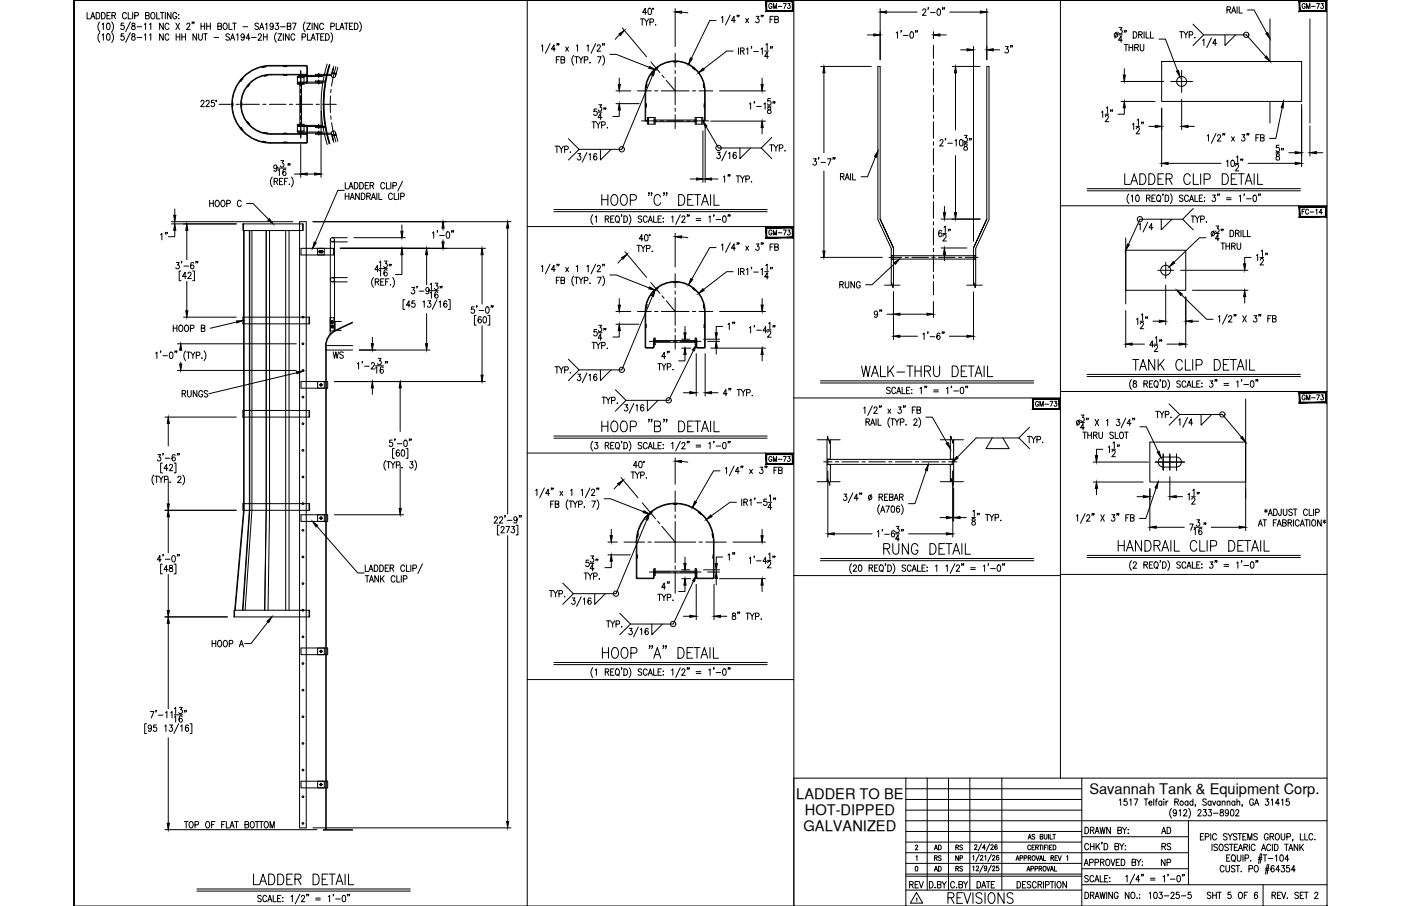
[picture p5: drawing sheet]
<svg xmlns="http://www.w3.org/2000/svg" width="432mm" height="279mm" viewBox="0 0 432 279" stroke-linecap="round" stroke-linejoin="round" font-family="sans-serif">
<defs><g id="words">
<text font-size="7.1" x="264.6" y="117.5">WALK-THRU DETAIL</text>
<g font-size="6.6">
<text x="348.2" y="115.4">TANK CLIP DETAIL</text>
<text x="271.6" y="172.2">RUNG DETAIL</text>
<text x="343.6" y="171.1">HANDRAIL CLIP DETAIL</text>
<text x="77.3" y="274.1">LADDER DETAIL</text>
<text x="291.4" y="279.8">REVISIONS</text>
</g>
<text font-size="6.2" x="362.3" y="133">1/4</text>
<g font-size="5.7">
<text x="308.7" y="17.6">3&quot;</text>
<text x="396.9" y="50.4" transform="rotate(-90 396.9 50.4)">58&quot;</text>
<text x="268.5" y="99.1">9&quot;</text>
</g>
<g font-size="5.3">
<text x="52.9" y="75.1" transform="rotate(-90 52.9 75.1)">1&quot;</text>
<text x="227.5" y="103" transform="rotate(-90 227.5 103)">1&quot;</text>
<text x="102" y="111.8">WS</text>
<text x="55.4" y="123.8">RUNGS</text>
<text x="223.3" y="173.9">1&quot;</text>
<text x="64.6" y="200.7">HOOP A</text>
<text x="279.4" y="275.2">REV</text>
</g>
<g font-size="4.9">
<text x="63.9" y="64.9">HOOP C</text>
<text x="257.9" y="90">RUNG</text>
<text x="52.6" y="103.4">HOOP B</text>
<text x="184.5" y="125.6">TYP.</text>
<text x="318.2" y="126.6">GM-73</text>
<text x="236" y="143.6">GM-73</text>
<text x="168.3" y="185.2">TYP.</text>
<text x="357" y="258.2">AD</text>
<text x="357.4" y="263.2">RS</text>
<text x="357" y="268.1">NP</text>
</g>
<g font-size="4.5">
<text x="335.7" y="244.9">Savannah Tank &amp; Equipment Corp.</text>
<text x="245.4" y="246.5">LADDER TO BE</text>
<text x="248.1" y="251.5">HOT-DIPPED</text>
<text x="247.7" y="256.4">GALVANIZED</text>
</g>
<g font-size="4.4">
<text x="236" y="3.9">GM-73</text>
<text x="400.4" y="3.9">GM-73</text>
<text x="236" y="73.7">GM-73</text>
<text x="400.4" y="124.5">GM-73</text>
<text x="287.2" y="263.2">AD</text>
<text x="293.9" y="263.2">RS</text>
<text x="287.2" y="269.9">AD</text>
<text x="287.2" y="266.7">RS</text>
<text x="293.5" y="266.7">NP</text>
<text x="293.9" y="269.9">RS</text>
</g>
</g></defs>
<!-- layer: 0 -->
<g fill="none" stroke="#000" stroke-width=".31">
<path d="M162.5 0v279.4M244.7 0v279.4M326.8 0v240M409 0h-386.2v279.4v-279.4h386.2v279.4h-386.2M162.5 69.9h82.2M326.8 63.5h82.2M162.5 139.7h82.2M244.7 122.7h82.1M326.8 120.7h82.2M244.7 177.5h82.1M327 177.1h82M162.5 209.6h82.2"/>
<path d="M244.7 240h164.3M279.2 240v39.4M285.8 240v34.5M292.3 240v34.5M298.9 240v34.5M308.8 240v34.5M333.4 240v39.4M279.2 243.2h54.2M279.2 246.5h54.2M279.2 249.8h54.2M279.2 256.4h54.2M279.2 259.7h54.2"/>
<path d="M279.2 253.1h129.8M333.4 258h32.9M366.3 253.1v19.7M279.2 266.3h54.2M279.2 263h87.1M279.2 270.2h54.2M279.2 269.6h54.2M279.2 274.5h54.2M333.4 272.8h75.6M333.4 267.9h32.9M389.3 272.8v6.6"/>
</g>
<!-- layer: DIM -->
<g fill="none" stroke="#000" stroke-width=".31">
<path d="M166.8 14.2l.4-.4v2M169.5 13.4l-1.4 3M171.2 15.1h-1.3l.9-1.3v2M171.5 18.4h.6M171.8 13.5h-.2h.2l-.2 .5M172.3 13.5h-.2h.2l-.2 .5M172.5 17.5h-1v2M172.9 18.4l1-.1v-.6l-1-.2v2l1-.2 .1-.5-.4-.4M174.3 14.5l.9 1.3M175.2 14.5l-.9 1.3M176.8 17.1a2.24 2.24 0 0 0 0 3M177.1 17.5h1.1"/>
<path d="M177.6 14.2l.4-.4v2M177.7 17.5v2M178.4 17.5l.6 .9v1.1M179.7 17.5l-.7 .9M180.1 18.5l.9-.1 .1-.7-1-.2v2M180.9 14.2l.4-.4v2M181.8 19.3h.1zM183.6 13.4l-1.4 3M184.1 14.3l.3-.5h.3l.3 .4-.2 .6-.8 1h1.1M184.2 17.5h1.1l-.8 2M185.8 17.1a2.3 2.3 0 0 1 0 3M185.8 13.5h-.1h.1l-.1 .5"/>
<path d="M186.3 13.5l-.1 .5M188 16.8h1.9l10.2 4M191 10.7l-1.4 1.4M191.8 8.6l7.5 8.9M197.4 5.8h1.1M197.9 5.8v2M198.6 5.8l.7 1v1M199.3 3.8h-1.2l.8-1.3v2M199.9 2.6l.3-.1a1.07 1.07 0 0 1 .6 1 1.07 1.07 0 0 1-.6 1 1.38 1.38 0 0 1-.3-1.9zM199.9 5.8l-.6 1M200.3 6.8h1l.1-.8-1.1-.2v2M202 7.7h.2z"/>
<path d="M208.1 2.7v11.7M210 3.7l2 .3M220.7 6.4h-2l-5.6 11.6M222.3 5.4l.4-.4v2M225.1 4.7l-1.5 3M226 15.7h-2l-7.2 5.6M226.7 6.4h-1.3l.9-1.4v2M227.3 4.8l-.2 .4M227.6 14.8v1.9M227.8 4.8h-.2h.2l-.2 .4M228.2 15.7l1-.1 .1-.7-1.1-.1v1.9M228.8 15.7l.6 1"/>
<path d="M229.8 5.7l.9 1.3M230.1 15.1l.4-.3v1.9M230.7 5.7l-.9 1.3M231.7 14.5h-.2h.2l-.2 .4M232.3 15.9h1.4M233 5h.9l-.5 .8a.59 .59 0 0 1 .5 .9 .59 .59 0 0 1-1-.1M234.5 15.1l.5-.3v1.9M235.7 15.7h1.2M236.1 13.8l.4-.4v2M236.9 17.4h-1.2l.8-1.3v2M237.3 6h.7M237.6 14.5l-.2 .4"/>
<path d="M238.1 14.5h-.2h.2l-.2 .4M238.4 5h-1.1v2M238.8 6l.9-.1 .1-.7-1-.2v2l1-.2 .1-.4-.4-.4M267.3 10.8h2M271.3 2.7v15.7M273.2 3.7h9.5M276.2 10.2l.4-.4v2M277.8 9.5h-.2h.2l-.2 .5M278.4 10.9h1.5M280.7 9.9h.6l.2 .3v1.2l-.4 .4-.6-.4-.1-.8zM282.3 9.5h-.2h.2l-.2 .5M282.8 9.5h-.2h.2l-.2 .5"/>
<path d="M284.4 3.2l.3-.4h.5l.1 .3-.2 .7-.8 .9h1.1M286.2 2.5h-.2h.2l-.2 .4M286.8 3.9h1.4M287.7 9.8v2.1M289 2.8h.7l.1 .3v1.2l-.4 .4-.4-.1-.1-.3-.1-.7zM289.7 10.8h2M290.6 2.5h-.2h.2l-.2 .4M291.1 2.5l-.2 .4M292.7 3.7h9.5M296.1 15.4h1.9M300 14.3v60.1M304.1 2.7v15.7"/>
<path d="M306.1 15.4h2M344.3 9.9l-.7 1.8M344.7 10.8h1.2M344.9 8.5h.9l-.5 .7a.6 .6 0 0 1 .5 .9 .6 .6 0 0 1-1 0M345.9 12.4h-1.2l.8-1.3v2M346.5 13.7h1.1M346.6 9.5l-.1 .5M347 13.7v2M347.1 9.5h-.2h.2l-.2 .5M348 13.7v2M348 14.6h1.1M349.1 13.7v2"/>
<path d="M349.3 9.8a1 1 0 0 1 1.1 1 1 1 0 0 1-1.1 .9zM349.7 14.6h1v-.8l-1-.1v2M350.3 14.6l.6 1.1M350.9 10.7l1-.1 .1-.6-1.1-.2v1.9M351.4 13.7l.1 1.7 .4 .3 .6-.3v-1.7M351.5 10.7l.6 1M352.6 9.8v1.9M353.3 9.8v1.9h.9M354.6 9.8v1.9h1M357.2 12.1h2l3.7 9.7M363.6 9.8h1.1M364.1 9.8v1.9"/>
<path d="M364.8 9.8l.7 .9v1M366.1 9.8l-.6 .9M366.5 10.8l1-.1 .1-.8-1.1-.1v1.9M367.7 7.5l3.3 3.3-3.3 3.2M368.3 11.5v.2zM370.6 12.4l.5-.3v1.9M371 10.8h13.1l6 6.7M373.4 11.7l-1.5 3M375 13.4h-1.2l.8-1.3v1.9M377.5 10.8v3.2l3.3-3.2M378.2 3l.9-.1 .1-.6-1-.2v1.9M378.7 3l.6 1"/>
<path d="M379.6 4l.6-1.9 .7 1.9M379.8 3.4h.8M381.3 2.1v1.9M381.9 2.1v1.9h1M384.5 3.1h2l4 7.1M61.9 31.4l.2-.4 .5-.1 .3 .6-1.1 1.4h1.2M63.5 31.4l.2-.4 .5-.1 .3 .6-1.1 1.4h1.2M66 30.9h-.8l-.1 .9a.62 .62 0 0 1 .9 0 .62 .62 0 0 1-.1 .9 .62 .62 0 0 1-.9-.2M99 34.2v20.5M182.5 37.5h1.1M183 37.5v2M183.7 37.5l.7 1v1"/>
<path d="M183.9 33.6h-.8l-.1 .9a.61 .61 0 0 1 .9 0 .61 .61 0 0 1 0 .9 .61 .61 0 0 1-.9-.2M184.3 34.6h1.2M184.5 32.3h.9l-.5 .7a.6 .6 0 0 1 .5 1 .6 .6 0 0 1-1-.1M185 37.5l-.6 1M185.4 38.6l1-.1 .1-.8-1.1-.2v2M185.5 36.2h-1.2l.8-1.3v2M186.2 33.3l-.1 .5M186.7 33.3h-.1h.1l-.1 .5M187.2 39.3v.2zM189.8 28h4.6M189.8 32h7.2M190.9 33.9v2h-2"/>
<path d="M190.9 24.1v2M201.1 23.2l-9.5 22.9h-13.1M217.3 39.1v17.1M217.6 39.1l3.9 6.5h13.1M219.1 37.4h16.8M221.8 28h14.1M230.9 32.1l.5-.4v2M232.5 31.4l-.1 .5M233.2 32.8h1.4M234.9 24.1v2M234.9 39.3v2M235.4 32.1l.4-.4v2"/>
<path d="M236.5 32.7h1.2M236.7 33.1v.6a.72 .72 0 0 1 .9 .4 .72 .72 0 0 1-.3 .9 .63 .63 0 0 1-.8-.7 .63 .63 0 0 1 .8-.5l.3-.3-.1-.4zM237.5 30.4h-.8l-.1 .8a.61 .61 0 0 1 .9 .1 .61 .61 0 0 1-.1 .9 .61 .61 0 0 1-.9-.2M238.4 31.4h-.2h.2l-.2 .5M238.8 31.4l-.1 .5M252.9 20.5h15.6M253.9 22.5v24.6M293.5 20.5h8.6M294.5 22.5v17.6M339.5 34.6l.4-.4v2M340.6 35.2h1.1M340.7 36l.3-.4h.5l.1 .3-.2 .7-.8 .9h1.1"/>
<path d="M341 33.3l.4-.4v2M342.4 34h-.1h.1l-.1 .4M342.9 34l-.1 .4M345.5 25.1h13.2M345.5 31.3h10.5M346.5 33.3v1.9h-1.9M346.5 21.2v2M349 38.4l.4-.4v2M350.1 39h1.1M350.2 39.8l.3-.5 .5 .1 .2 .3-1.1 1.6h1.1M350.5 37l.4-.3v2M352 37.7l-.2 .5"/>
<path d="M352.4 37.7h-.1h.1l-.1 .5M354.1 39h2M358 33.3v18.1M364.2 30.6v9.4M366.2 39h1.9M395.2 33.2l-2 9.5h-1.9M401.2 32.1v19.3M403.7 38.8v9.3M83.9 54.6a2.3 2.3 0 0 0 0 3M84.5 55.9l.9-.1 .1-.6-1-.2v2M85 55.9l.6 1.1M85.4 51.5a.53 .53 0 0 1-.8 .4 .53 .53 0 0 1-.1-.8 .53 .53 0 0 1 .8 0l.1 .4a.95 .95 0 0 1-.6 1.3l-.4-.3"/>
<path d="M85.7 52.5l.4-.3v1.9M85.7 51.8h2.5M86.1 55.9h.7M86.6 49.5h.8l-.4 .8a.6 .6 0 0 1 .4 .9 .6 .6 0 0 1-1-.1M87.2 55h-1.1v2h1.1M87.7 55.9h.6M88.1 52.5l-.5-.3a1.12 1.12 0 0 0 .1 1.9 .58 .58 0 0 0 .5-.8 .58 .58 0 0 0-1-.1l-.1 .3M88.7 55h-1v2M88.9 50.6l-.1 .4M89.2 56.8v.2zM89.4 50.6h-.2h.2l-.2 .4M89.8 54.6a2.24 2.24 0 0 1 0 3"/>
<path d="M90.7 53.7h2M92.7 44.6v10.1M94.7 53.7h2.3M106.1 58.7h-2l-6.9 16.1M106.4 56.3v2h1M106.4 59.6v1.9M107.5 58.3l.7-2 .6 2M107.5 59.6v1.9M107.8 57.6h.8M109.2 56.3a1 1 0 0 1 1.2 1 1 1 0 0 1-1.2 1zM110.7 59.6v1.9l-1.1-1.9v1.9M110.9 56.3a1 1 0 0 1 1.1 1 1 1 0 0 1-1.1 1z"/>
<path d="M111.4 59.6a1 1 0 0 1 1.1 .9 1 1 0 0 1-1.1 1zM112.6 57.2h.6M113.6 56.3h-1v2h1M114.1 57.2l.9-.1v-.7l-.9-.1v2M114.6 57.2l.6 1.1M116.1 59.6v1.9M116.8 59.6v1.9h1M118.5 56.7a.61 .61 0 0 0-.7-.4 .61 .61 0 0 0-.5 .7v.5a.61 .61 0 0 0 .5 .7 .61 .61 0 0 0 .7-.4M119.1 56.3v2h1M120.5 56.3v2M121.1 57.3l.9-.1 .2-.3-.2-.5-.9-.1v2M121.5 59.6v1.9h.9"/>
<path d="M122.9 59.6v1.9M124.1 55.9l-1.5 3M171.1 45.1h1.1M171.6 45.1v1.9M172.4 45.1l.6 .9v1M173.6 45.1l-.6 .9M174 46.1l1-.1 .1-.7-1.1-.2v1.9M175.2 42.8l3.3 3.3-3.3 3.2M175.7 46.9h.2zM178.1 47.4h.9l-.5 .7a.6 .6 0 0 1 .5 .9 .6 .6 0 0 1-1.1 0M180.9 47l-1.4 3M181.5 47.8l.4-.4v1.9"/>
<path d="M183.9 47.6l-.4-.2a1.13 1.13 0 0 0 0 1.9 .55 .55 0 0 0 .6-.5 .55 .55 0 0 0-.5-.6 .55 .55 0 0 0-.6 .5M185.1 46.1v3.2l3.2-3.2M200.1 59.5l-.1 .2-.1-.2h.2l-.2 .8M200.9 59.5l-.1 .2-.1-.2h.2l-.2 .8M204.8 59.5l-.2 .2-.1-.2h.3l-.3 .8M205.6 59.5l-.2 .2-.1-.2h.3l-.3 .8M212.7 55.2h2M216.6 40.4v15.8M219.3 55.2h2M221.1 47h.9l-.5 .7a.6 .6 0 0 1 .5 .9 .6 .6 0 0 1-1.1 0M222.9 54.6l.4-.4v2M223.9 46.6l-1.5 3"/>
<path d="M224.5 54l-.1 .4M224.5 47.3l.4-.3v1.9M225 54h-.2h.2l-.2 .4M226.9 47.2l-.5-.2a1.14 1.14 0 0 0 .1 1.9 .58 .58 0 0 0 .5-.8 .58 .58 0 0 0-1-.1v.3M226.9 54.2h1.1M227.5 54.2v2M228 45.6v3.3l3.3-3.3M228.2 54.2l.6 1v1M229.5 54.2l-.7 1M229.9 55.3l.9-.1 .2-.3-.2-.6-.9-.1v2M231.6 56v.2zM237.2 44.7h1.2"/>
<path d="M237.8 44.7v1.9M237.9 42.4l-3.3 3.2 3.3 3.3M238.5 44.7l.6 .9v1M239.8 44.7l-.7 .9M240.2 45.7l1-.1v-.9h-1v1.9M241.9 46.4v.2zM250.7 49h.9l-.5 .7a.6 .6 0 0 1 .5 .9 .6 .6 0 0 1-1.1-.1M252.4 48.7h-.2h.2l-.2 .4M253 50.1h1.5M253.9 52.7v24.7M255 49h1.1l-.8 1.9M256.9 48.7h-.2h.2l-.2 .4"/>
<path d="M257.3 48.7h-.1h.1l-.1 .4M259 54.5l1-.1 .1-.7-1.1-.2v2M259.6 54.5l.5 1M260.5 55.5l.6-2 .6 2M260.7 54.8h.8M262.1 53.5v2M262.8 53.5v2h.9M269.8 48.4l-2.4 6.1h-2M289.7 43.5l.3-.4h.5l.2 .3-.3 .7-.8 .9h1.1M291.5 42.8h-.2h.2l-.2 .4M292.1 44.2h1.4M294.3 43.4l.4-.3v1.9"/>
<path d="M294.5 48v17.6M295.9 43.1h.4a1.15 1.15 0 0 1-.1 1.9l-.4-.4-.1-.4zM297.1 44h1.1M297.2 41.7h.9l-.5 .8a.6 .6 0 0 1 .5 .9 .6 .6 0 0 1-1-.1M297.2 44.5v.5a.72 .72 0 0 1 .9 .4 .72 .72 0 0 1-.3 .9 .64 .64 0 0 1-.8-.6 .64 .64 0 0 1 .8-.6l.3-.3-.1-.3zM298.9 42.8h-.2h.2l-.2 .4M299.4 42.8l-.2 .4M335 58.8h65.8M335 58.2h65.8M346.6 53.6v3.3h1.6M347.9 59.8a2.24 2.24 0 0 0 0 3M348.5 56.9l1.1-3.3 1 3.3"/>
<path d="M348.9 55.8h1.3M351.3 53.6h.9a1.87 1.87 0 0 1 0 3.3h-.9zM354.1 53.6h.9a1.87 1.87 0 0 1 0 3.3h-.9zM356.9 55.2h1M358.5 59.9l-.2 .4M358.6 53.6h-1.7v3.3h1.7M359.4 55.2h1.2a.79 .79 0 0 0 .7-.8 .79 .79 0 0 0-.7-.8h-1.2v3.3M360 50.4h16.3M360.3 55.2l1 1.7M360.7 59.8a2.3 2.3 0 0 1 0 3M366.9 54.4a1.02 1.02 0 0 0-1.3-.8 1.02 1.02 0 0 0-.7 1.2v.8a1.02 1.02 0 0 0 .7 1.3 1.02 1.02 0 0 0 1.3-.8M367.8 53.6v3.3h1.6"/>
<path d="M370.1 53.6v3.3M371.1 55.3h1.2a.88 .88 0 0 0 .7-.8 .88 .88 0 0 0-.7-.9h-1.2v3.3M372.1 41.9l.4-.4v2M374.8 41.2l-1.5 3M375.3 42l.1-.4 .5-.1 .3 .6-1 1.4h1.1M375.4 59.9h-.2h.2l-.2 .4M375.9 59.9h-.2h.2l-.2 .4M376.7 53.6h.9a1.87 1.87 0 0 1 0 3.3h-.9zM377 41.3l-.1 .4M377.5 41.3l-.2 .4M378 49.8l.4-.4v2M379.5 55.2h1.1"/>
<path d="M379.6 42.2l.8 1.3M379.6 49.5l.4-.1a1.14 1.14 0 0 1-.2 2l-.4-.4-.1-.5zM380.4 42.2l-.8 1.3M380.7 50.4h1.1M380.8 51.2l.3-.5 .5 .1 .1 .3-.2 .6-.8 1h1.1M381.1 48.5l.4-.4v2M381.2 53.6h-1.7v3.3h1.7M381.6 53.6h1.9M382.5 49.1l-.1 .5M382.6 53.6v3.3M382.8 41.5h.8l-.4 .8a.6 .6 0 0 1 .4 .9 .6 .6 0 0 1-1-.1M383 49.1h-.1h.1l-.1 .5"/>
<path d="M383.5 59.9h-.1h.1l-.1 .4M383.8 56.9l1-3.3 1.1 3.3M384.2 55.8h1.3M384.4 41.3l-.1 .4M384.7 50.4h14.5M384.9 41.3h-.2h.2l-.2 .4M386.5 53.6v3.3M387.1 42.5h.6M387.6 53.6v3.3h1.6M388 59.9h-.2h.2l-.2 .4M388.1 41.5h-1v2M388.5 59.9l-.2 .4"/>
<path d="M388.5 42.5l1-.1 .1-.7-1.1-.2v2l1.1-.2v-.6l-.4-.2M397.2 47.1h2M405.7 47.1h2M52.8 68.4h37.5M52.8 69h20M53.9 64.4v2M57.6 71v9.1M76 62.8h2l4.8 4.8M96.5 68.4h61M104.9 76.6h44.7M106.4 60.5h1.1M107.9 61.5l.7-1.9 .6 1.9"/>
<path d="M108.2 60.9h.8M109.1 73.3h15.8M113 60.5l1-.1 .1-.6-1.1-.2v1.9M113.6 60.5l.6 1M114.5 61.5l.6-1.9 .6 1.9M114.7 60.9h.8M120.9 60a.62 .62 0 0 0-.7-.4 .62 .62 0 0 0-.5 .7v.5a.62 .62 0 0 0 .5 .7 .62 .62 0 0 0 .7-.4M123.5 60.6l1-.1v-.9h-1v1.9M123.9 78.5v6.2h-2M123.9 69.4v1.9M131.5 78.5v9.3M133.3 71.9l.4-.4v2"/>
<path d="M134.9 71.2h-.2h.2l-.2 .5M135.5 72.6h1.4M136.5 70.3v.7M136.5 74v.6M137.8 71.6l.2-.1a1.09 1.09 0 0 1 .6 1 1.09 1.09 0 0 1-.6 1l-.4-.4-.1-.5zM139.3 71.2h-.1h.1l-.1 .5M139.8 71.2h-.1h.1l-.1 .5M148.6 78.5v15.3M156.5 70.3v88.2M170.7 64.6h65.8M170.7 65.3h65.8M182.7 66.2a2.24 2.24 0 0 0 0 3"/>
<path d="M183.4 67l.4-.4v2M185.5 60v3.3M185.5 61.6h1.8M186.5 67.5l1-.1 .1-.6-1.1-.2v2M187.1 67.5l.6 1.1M187.3 60v3.3M188.2 67.5h.6M188.8 60.2l.3-.2a1.58 1.58 0 0 1 1.2 2.5 1.02 1.02 0 0 1-1.3 .8 1.02 1.02 0 0 1-.7-1.2 2.12 2.12 0 0 1 .5-1.9zM189.3 66.6h-1.1v2h1.1M190 66.7l.1-.1a1 1 0 0 1 .9 1 1 1 0 0 1-.9 1 1.28 1.28 0 0 1-.1-1.9zM190.4 68.2l.4 .5M191.6 66.3l-.1 .5"/>
<path d="M191.7 60.2l.3-.2a1.73 1.73 0 0 1 1.1 2.8l-.6 .5a1.57 1.57 0 0 1-1.2-2.5zM191.8 79.7l-1.3 1.5M192.3 66.6a1 1 0 0 1 1.1 1 1 1 0 0 1-1.1 1zM192.6 77.6l6.7 8M193.9 66.2a2.3 2.3 0 0 1 0 3M194.3 61.7h1.2a.89 .89 0 0 0 .7-.8 .89 .89 0 0 0-.7-.9h-1.2v3.3M196.3 75.6h1.1M196.9 75.6v2M197.6 75.6l.6 1v1M197.8 66.9l-.4-.3-.7 .3 .1 .4 .9 .5 .1 .5-.4 .3-.7-.3M198.2 73.7h-1.2l.8-1.4v2M198.9 72.5l.2-.2a1.06 1.06 0 0 1 .7 1 1.06 1.06 0 0 1-.7 1l-.2-.1-.3-.7z"/>
<path d="M198.9 75.6l-.7 1M199.3 76.7l.9-.1 .1-.8-1-.2v2M199.5 67.1a.62 .62 0 0 0-.8-.5 .62 .62 0 0 0-.4 .7v.5a.62 .62 0 0 0 .4 .8 .62 .62 0 0 0 .8-.5M199.8 68.6l.6-2 .7 2M200 67.9h.8M200.9 77.5h.2zM201.5 66.6v2h.9M202.8 67.5h.7M203.6 60.8a1.02 1.02 0 0 0-1.3-.8 1.02 1.02 0 0 0-.7 1.3 1.44 1.44 0 0 0 1.3 2l.7-.8M203.9 66.6h-1.1v2h1.1M204.4 67.2v.2zM204.4 68.4v.2z"/>
<path d="M207 67l.4-.4v2M208.1 72v10.4M209.2 60a1.76 1.76 0 0 1 1.8 1.1 1.76 1.76 0 0 1-.5 2l-1.3 .2zM209.7 66.2l-1.4 3M210 73.1l2 .2M210.2 67.1l.1-.4 .5-.1 .3 .6-1 1.4h1.1M211.9 66.3h-.1h.1l-.1 .5M212 61.6h1M212.4 66.3h-.2h.2l-.2 .5M213.7 60h-1.7v3.3h1.7M214.1 60h1.8M214.5 67.4h1.5"/>
<path d="M214.5 68h1.5M215 60v3.3M216.2 63.3l1.1-3.3 1.1 3.3M216.6 62.2h1.4M218.5 67l.4-.4v2M219 60v3.3M220.1 66.3h-.2h.2l-.2 .5M220.1 60v3.3h1.6M220.7 76.3h-2l-5.5 9.8M220.7 67.7h1.4M222.3 75.6l.4-.4v2M222.9 66.7h.7l.1 .3v1.2l-.4 .4-.4-.1-.1-.3-.1-.8z"/>
<path d="M224.5 66.3h-.1h.1l-.1 .5M225 66.3l-.1 .5M225.1 74.8l-1.5 3.1M226.7 76.5h-1.3l.9-1.3v2M227.3 75l-.2 .4M227.8 75h-.2h.2l-.2 .4M229.8 75.9l.9 1.3M230.7 75.9l-.9 1.3M233 75.2h.9l-.5 .8a.6 .6 0 0 1 .5 .9 .6 .6 0 0 1-1-.1M234.7 75h-.2h.2l-.2 .4M235.2 75h-.2h.2l-.2 .4M237.3 76.2h.7"/>
<path d="M238.4 75.2h-1.1v2M238.8 76.2l.9-.1 .1-.7-1-.2v2l1-.2 .1-.5-.4-.3M252.9 79.4h19M290.1 67.6h12M290.1 76.5h7.9M290.3 71.3l-.4-.3a1.09 1.09 0 0 0-.6 1 1.09 1.09 0 0 0 .6 1 .56 .56 0 0 0 .5-.5 .56 .56 0 0 0-.5-.6 .56 .56 0 0 0-.6 .4M290.6 72h1.1M290.7 72.8l.1-.3 .5-.2 .3 .6-1 1.4h1.1M290.9 70.1l.4-.4v2M291.1 63.6v2M291.1 78.4v2M292.4 70.8l-.2 .4"/>
<path d="M292.9 70.8l-.2 .4M348.7 60.5l.3-.3v1.9M350.2 60.3l.3-.1a1.08 1.08 0 0 1 .6 1 1.08 1.08 0 0 1-.6 .9 1.43 1.43 0 0 1-.3-1.8zM351 69.3l.4-.4v2M353.4 61.1l.9-.1 .1-.7-1-.1v1.9M353.7 68.5l-1.4 3M353.9 61.1l.6 1M355 61.1h.7M355.3 70.2h-1.2l.8-1.3v2M356.1 60.2h-1.1v1.9h1.1M356.8 60.3l.2-.1a1.01 1.01 0 0 1 .8 1 1.01 1.01 0 0 1-.8 .9 1.27 1.27 0 0 1-.2-1.8zM357.2 61.8l.5 .5"/>
<path d="M357.9 67.6v3.3l3.3-3.3M359.1 60.2a1 1 0 0 1 1.1 1 1 1 0 0 1-1.1 .9zM364.5 67.6h-13.2l-3.5 7.8M364.6 60.5l-.4-.3-.7 .3 .2 .4 .8 .5 .1 .4-.4 .3-.7-.3M366.3 60.6a.62 .62 0 0 0-.8-.4 .62 .62 0 0 0-.4 .7v.5a.62 .62 0 0 0 .4 .7 .62 .62 0 0 0 .8-.4M366.6 62.1l.6-1.9 .7 1.9M366.8 61.5h.8M367.1 66.6h1.1M367.7 66.6v2M367.8 64.3l-3.3 3.3 3.3 3.3M368.3 60.2v1.9h1M368.4 66.6l.6 .9v1.1"/>
<path d="M369.6 61.1h.7M369.7 66.6l-.7 .9M370.1 67.6l.9-.1 .1-.7-1-.2v2M370.7 60.2h-1.1v1.9h1.1M371.2 60.9h.1zM371.2 62h.1zM371.6 73.3h-1.9l-7.9 7.6M371.8 68.4v.2zM373.7 60.2h.9l-.5 .7a.6 .6 0 0 1 .5 .9 .6 .6 0 0 1-1.1 0M374.2 71.1l-.8 1.9M374.6 72h1.2M374.8 69.7h.8l-.4 .7a.6 .6 0 0 1 .5 1 .6 .6 0 0 1-1.1-.1"/>
<path d="M375.8 73.6h-1.2l.8-1.3v2M376.3 75h1.1M376.5 70.7h-.2h.2l-.2 .5M376.9 75v1.9M377 70.7l-.2 .5M377.8 75v1.9M377.8 75.9h1.2M378 61.6h1.5M378 61h1.5M379 75v1.9M379.1 71a1 1 0 0 1 1.2 1 1 1 0 0 1-1.2 1zM379.6 75.9l1-.1v-.7l-1-.1v1.9"/>
<path d="M380.2 75.9l.5 1M380.8 71.9h1v-.8l-1-.1v2M381.3 75v1.4l.5 .5 .5-.3 .1-1.6M381.4 71.9l.5 1.1M381.9 60.5l.4-.3v1.9M382.5 71v2M383.1 71v2h1M384.2 61.3h1.4M384.5 71v2h.9M385.6 79.4h-2v2M386.4 60.3l.3-.1a1.09 1.09 0 0 1 .6 1 1.09 1.09 0 0 1-.6 .9l-.3-.1-.2-.7zM387.2 78.8l.4-.4v2"/>
<path d="M388.3 79.4h1.2M388.7 77.5l.4-.4v2M390.2 78.1l-.2 .5M390.7 78.1h-.2h.2l-.2 .5M54.3 80.9h.9l-.5 .8a.59 .59 0 0 1 .5 .9 .59 .59 0 0 1-1-.1M55.8 83.6h-.6v3h.6M56 80.7h-.1h.1l-.1 .4M56.6 97.8h16.2M56.7 82.1h1.4M57.5 85.3h-1.2l.8-1.4v2M57.6 86.8v9M57.9 84.4l.2-.4 .5-.1 .3 .6-1.1 1.4h1.2"/>
<path d="M59.4 83.6h.5v3h-.5M59.7 81.2l-.3-.3a1.11 1.11 0 0 0-.1 2 .55 .55 0 0 0 .5-.5 .55 .55 0 0 0-.5-.6 .55 .55 0 0 0-.6 .5M60.5 80.7h-.2h.2l-.2 .4M61 80.7l-.2 .4M73 99.3l-8.2 1.9M115.1 85.6a2.24 2.24 0 0 0 0 3M115.7 86.9l.9-.1v-.7l-.9-.1v1.9M116.2 86.9l.6 1M116.7 83.2h-1.2l.8-1.3v1.9M116.9 80.9l.4-.4v2M116.9 83.5l.4-.3v1.9M116.9 82.8h2.5"/>
<path d="M117.3 86.9h.7M118.4 86h-1.1v1.9h1.1M118.4 80.5h.9l-.5 .8a.6 .6 0 0 1 .5 .9 .6 .6 0 0 1-1-.1M118.9 86.9h.6M119.3 83.4l-.5-.2a1.14 1.14 0 0 0 .1 1.9 .58 .58 0 0 0 .5-.8 .58 .58 0 0 0-1-.1l-.1 .3M119.9 86h-1v1.9M120.1 81.6h-.2h.2l-.2 .4M120.4 87.8v.1zM120.6 81.6l-.2 .4M121 85.6a2.3 2.3 0 0 1 0 3M124.8 92.4h-.6v3h.6M126.4 94.1h-1.1l.7-1.3v2"/>
<path d="M126.9 88.6h.9l-.5 .8a.6 .6 0 0 1 .5 .9 .6 .6 0 0 1-1.1 0M127.8 92.8h-.8l-.1 .8a.62 .62 0 0 1 .9 .1 .62 .62 0 0 1-.1 .8 .62 .62 0 0 1-.8-.1M128.6 88.4l-.2 .4M129.2 89.8h1.4M130.4 93.2l.4-.4v2M131.5 96.7v9.3M131.9 92.8h.9l-.5 .7a.6 .6 0 0 1 .5 1 .6 .6 0 0 1-1.1-.1M132.2 89.3l-.2 .5a.55 .55 0 0 1-.7-.2 .55 .55 0 0 1 .1-.7 .55 .55 0 0 1 .8 0v.4a.93 .93 0 0 1-.6 1.3l-.3-.3M132.6 87.7l.4-.4v2M132.6 90.3l.4-.3v1.9M132.6 89.6h2.4M134.1 87.3h.9l-.5 .8a.6 .6 0 0 1 .5 .9 .6 .6 0 0 1-1.1-.1"/>
<path d="M134.7 92.4l-1.5 3M135 90.3l-.4-.3a1.12 1.12 0 0 0 0 1.9 .58 .58 0 0 0 .4-.8 .58 .58 0 0 0-.9-.1l-.1 .3M135.3 93.2l.4-.4v2M135.8 88.4h-.2h.2l-.2 .4M136.2 88.4l-.1 .4M137.7 93.1l-.3-.3a1.12 1.12 0 0 0-.1 2 .58 .58 0 0 0 .5-.9 .58 .58 0 0 0-1-.1v.3M138.2 92.4h.5v3h-.5M146.1 94.6h-.7l-.1 .9a.61 .61 0 0 1 .9 0 .61 .61 0 0 1-.1 .9 .61 .61 0 0 1-.9-.2M146.8 97.3h-.6v3h.6M147 94.4h-.1h.1l-.1 .4M147.7 95.8h1.4M148.3 97.9l-.5-.3a1.14 1.14 0 0 0 .1 2 .55 .55 0 0 0 .5-.5 .55 .55 0 0 0-.4-.6 .55 .55 0 0 0-.7 .5"/>
<path d="M149.1 97.7h.6l.2 .3v1.2l-.4 .4-.6-.4-.1-.7zM149.9 94.7l.2-.1a1.07 1.07 0 0 1 .7 1 1.07 1.07 0 0 1-.7 1l-.2-.1-.3-.7zM150.4 97.3h.5v3h-.5M151.5 94.4h-.2h.2l-.2 .4M152 94.4h-.2h.2l-.2 .4M166.8 82.2l.4-.4v2M169.5 81.4l-1.4 3.1M171.2 83.1h-1.3l.9-1.3v2M171.5 86.4h.6M171.8 81.6h-.2h.2l-.2 .4M172.3 81.6h-.2h.2l-.2 .4M172.5 85.5h-1v2"/>
<path d="M172.9 86.4l1-.1v-.6l-1-.2v2l1-.2 .1-.5-.4-.4M174.3 82.5l.9 1.3M175.2 82.5l-.9 1.3M176.8 85.1a2.24 2.24 0 0 0 0 3M177.1 85.5h1.1M177.6 82.2l.4-.4v2M177.7 85.5v2M178.4 85.5l.6 .9v1.1M179.7 85.5l-.7 .9M180.1 86.5l.9-.1 .1-.7-1-.2v2M180.9 82.2l.4-.4v2M181.8 87.3v.2z"/>
<path d="M183.6 81.4l-1.4 3.1M184.1 82.3l.1-.4 .5-.1 .3 .6-1 1.4h1.1M184.2 85.5h1.1l-.8 2M185.8 85.1a2.31 2.31 0 0 1 0 3M185.8 81.6h-.1h.1l-.1 .4M186.3 81.6l-.1 .4M188 84.8h1.9l10.2 4M189.8 96.1h4.6M189.8 100h7.2M190.9 92.1v2M201.1 91.3l-9.5 22.8h-13.1M221.8 96.1h14.1"/>
<path d="M226 83.8h-2l-7.2 5.5M227.6 82.8v2M228.2 83.7l1-.1 .1-.6-1.1-.2v2M228.8 83.7l.6 1.1M230.1 83.2l.4-.4v2M231.7 82.5h-.2h.2l-.2 .5M232.3 83.9h1.4M234.5 83.2l.5-.4v2M234.9 92.1v2M235.7 83.8h1.2M236.1 81.9l.4-.4v1.9M236.9 85.4h-1.2l.8-1.3v2"/>
<path d="M236.9 99.8l.4-.4v2M237.6 82.5l-.2 .5M238.1 82.5h-.2h.2l-.2 .5M272.6 87.9h2.2v-.7l.5 1.5v-.8h2.1M273.4 96.9h2M275.4 90v14.7M275.8 81.2l-7 6.6h-2M277.3 96.9h8.4M287.7 93v4.9M298 87.9h2.1v-.7l.5 1.5v-.8h2.1M300 90v14.7M347 95.8v11.3"/>
<path d="M350.3 98.4l.4-.3v2M351.4 99.1h1.1M351.5 99.9l.3-.5 .5 .1 .1 .3-.2 .6-.8 1h1.1M351.7 97.1l.4-.3v1.9M353.2 97.8h-.1h.1l-.1 .5M353.7 97.8l-.2 .5M355.3 99.1h2M359.3 87.9v12.2M363.8 83.4h20.8M364.1 90.9l7.8 7.6h2M365.5 91.6v15.5M367.4 99.1h2"/>
<path d="M367.5 89.5h17.1M375.5 97.7l.4-.4v2M378.2 97l-1.4 3M378.7 97.8l.3-.5 .5 .1 .1 .3-.2 .7-.8 .9h1.1M380.4 97l-.1 .5M380.9 97h-.1h.1l-.1 .5M383 97.3l1.1 2M383.6 91.5v2M384.1 97.3l-1.1 2M386.4 97.3h.9l-.5 .8a.6 .6 0 0 1 .5 .9 .6 .6 0 0 1-1-.1M388.1 97l-.1 .5M388.4 80.2l.3-.5 .5 .1 .2 .3-.3 .7-.8 .9h1.2"/>
<path d="M388.6 97h-.2h.2l-.2 .5M390.8 98.3h.6M391.8 97.3h-1v2M392.2 98.3l.9-.1 .1-.7-1-.2v2l1-.2v-.6l-.3-.2M48 109l.4-.4v2M49.6 108.3l-.2 .5M50.2 109.7h1.4M52.4 108.7l.3-.1a1.06 1.06 0 0 1 .6 1 1.06 1.06 0 0 1-.6 1l-.3-.1-.2-.8zM54 108.3h-.1h.1l-.1 .5M54.5 108.3l-.1 .5M54.7 106h36.6M54.7 114.2h36.6"/>
<path d="M55.7 108v.1M55.7 111.7v.6M57.2 108.2a2.3 2.3 0 0 0 0 3M57.6 108.6h1.1M58.1 108.6v2M58.8 108.6l.7 .9v1.1M60.1 108.6l-.6 .9M60.5 109.6l.9-.1 .2-.3-.2-.5-.9-.1v2M62.3 110.4v.2zM62.9 108.2a2.24 2.24 0 0 1 0 3M91.4 115l-27 6.4M103 117.7h46.6"/>
<path d="M110.1 112.2l.4-.4v2M110.7 108h21.8M111.7 111.5l-.1 .5M112.4 112.9h1.4M114.4 112.3l.2-.4a.56 .56 0 0 1 .8 .2 .56 .56 0 0 1-.2 .8l-.8 .9h1.1M114.8 104v2M114.8 119.6v2M115.7 113.5l.4-.4v2M115.7 112.8h2.5M116.6 110.5h.8l-.5 .8a.6 .6 0 0 1 .5 .9 .6 .6 0 0 1-1-.1M118.1 113.4l-.3-.3a1.11 1.11 0 0 0-.1 2 .55 .55 0 0 0 .6-.5 .55 .55 0 0 0-.5-.6 .55 .55 0 0 0-.6 .4M118.9 111.5h-.2h.2l-.2 .5"/>
<path d="M119.4 111.5l-.2 .5M123.3 119.6v13.5M148.6 100.5v15.2M171.1 113.1h1.1M171.6 113.1v2M172.4 113.1l.6 .9v1.1M173.6 113.1l-.6 .9M174 114.1l1.1-.2-.1-.7-1-.1v2M175.2 110.8l3.3 3.3-3.3 3.3M175.8 114.9v.2zM178.1 115.4h.9l-.5 .7a.6 .6 0 0 1 .5 1 .6 .6 0 0 1-1.1-.1M180.9 115l-1.4 3"/>
<path d="M181.5 115.8l.4-.4v2M182.5 105.6h1.1M183 105.6v1.9M183.7 105.6l.7 .9v1M183.9 115.7l-.4-.3a1.13 1.13 0 0 0 0 2 .58 .58 0 0 0 .5-.9 .58 .58 0 0 0-1-.1v.3M183.9 101.6h-.8l-.1 .9a.61 .61 0 0 1 .9 0 .61 .61 0 0 1 0 .9 .61 .61 0 0 1-.9-.2M184.3 102.6h1.2M184.5 100.3h.9l-.5 .8a.6 .6 0 0 1 .5 .9 .6 .6 0 0 1-1-.1M185 105.6l-.6 .9M185.1 114.1v3.3l3.2-3.3M185.4 106.6l1.1-.2-.1-.7-1-.1v1.9M185.5 104.3h-1.2l.8-1.3v1.9"/>
<path d="M186.2 101.3l-.1 .5M186.7 101.3h-.1h.1l-.1 .5M187.2 107.4h.1M190.9 102v1.9h-2M202.7 112.1h1.1M203.3 112.1v2M204 112.1l.6 1v1M205.1 110h-1.2l.8-1.3v1.9M205.3 112.1l-.7 1M205.7 113.2l.9-.1v-.9l-.9-.1v2M205.8 108.4l-.2 .5M206.3 108.4h-.2h.2l-.2 .5"/>
<path d="M207.4 113.9v.2zM210.1 107.4h2.8M210.1 104.6h2.4M211.1 109.3v2h-2M211.1 100.7v1.9M213.7 108.1l-7.6 15.4h-13.1M214.6 109.1v13M216.8 104.6h5M217.3 109.1v13M218.1 105.3h3.7M219.1 107.4h16.8M220.7 107.3v1.9"/>
<path d="M222.7 100.7h-2v1.9M224.8 119.8h-.2h.2l-.2 .5M225.2 119.8l-.1 .5M230.9 101.1l.5-.4v2M232.6 100.4h-.2h.2l-.2 .5M233.2 101.8h1.4M234.9 109.3v2M236.4 102h-1.2l.8-1.3v2M236.5 101.7h1.2M236.6 102.5l.2-.4 .5-.1 .3 .6-1.1 1.4h1.2M238.4 100.4h-.2h.2l-.2 .5M238.8 100.4l-.1 .5"/>
<path d="M252.9 118.1h65.7M252.9 117.5h65.7M274.4 119.7l-.4-.3-.6 .1-.1 .6 .9 .5 .2 .5-.4 .3-.7-.3M276.1 119.9a.62 .62 0 0 0-.8-.5 .62 .62 0 0 0-.5 .8v.5a.62 .62 0 0 0 .5 .7 .62 .62 0 0 0 .8-.5M277.3 103.7h5.5M278 119.4v2h1M280.4 119.4h-1v2h1M283.5 119.8l.5-.4v2M284.4 103.1l.4-.4v2M286 102.4h-.1h.1l-.1 .5M286.7 103.8h1.4M289.7 103l-.3-.3a1.1 1.1 0 0 0-.7 1 1.1 1.1 0 0 0 .6 1 .58 .58 0 0 0 .5-.8 .58 .58 0 0 0-1-.2l-.1 .3"/>
<path d="M290.5 102.4l-.2 .5M291 102.4h-.2h.2l-.2 .5M291.7 119.8l.4-.4v2M292.6 103.7h5.4M296.2 119.5l.2-.1a1.09 1.09 0 0 1 .7 1 1.09 1.09 0 0 1-.7 1l-.2-.1-.3-.7zM335 116.1h65.8M335 115.5h65.8M348.7 117.1a2.3 2.3 0 0 0 0 3M348.9 106.1h3.8M349.4 117.5v.6a.72 .72 0 0 1 .8 .4 .72 .72 0 0 1-.3 .9 .64 .64 0 0 1-.7-.6 .64 .64 0 0 1 .8-.6l.2-.3v-.4zM352.6 118.4l.9-.1v-.8h-.9v1.9M353.1 118.4l.6 1"/>
<path d="M354.2 118.4h.7M355.3 117.5h-1.1v1.9h1.1M355.6 106.4h-1.2l.8-1.3v2M355.7 106.1h1.1M355.8 106.9l.2-.3 .4-.2 .4 .6-1.1 1.4h1.1M356 117.5h.2a1 1 0 0 1 .8 .9 1 1 0 0 1-.8 1 1.24 1.24 0 0 1-.2-1.9zM356.1 104.2l.4-.4v2M356.4 119l.5 .6M357.6 104.9h-.2h.2l-.2 .4M358.1 104.9h-.2h.2l-.2 .4M358.3 117.5a1 1 0 0 1 1.2 .9 1 1 0 0 1-1.2 1zM359.7 106.1h3.8"/>
<path d="M359.9 117.1a2.24 2.24 0 0 1 0 3M363.8 117.7l-.4-.2-.7 .2 .2 .5 .8 .5v.6l-.6 .1-.4-.3M365.5 117.9a.61 .61 0 0 0-.7-.4 .61 .61 0 0 0-.5 .7v.5a.61 .61 0 0 0 .4 .7 .61 .61 0 0 0 .8-.5M365.8 119.4l.7-1.9 .6 1.9M366.1 118.8h.7M367.5 117.5v1.9h.9M368.9 118.4h.6M369.9 117.5h-1v1.9h1M370.4 118.2h.1zM370.4 119.2v.2zM372.9 117.5h.9l-.5 .7a.6 .6 0 0 1 .5 .9 .6 .6 0 0 1-1-.1M377.2 118.3h1.5"/>
<path d="M377.2 118.9h1.5M381.1 117.8l.4-.3v1.9M383.4 118.6h1.4M385.6 117.5h.4a1.15 1.15 0 0 1-.2 1.9l-.4-.4v-.4zM50.3 139.9h-.2h.2l-.2 .5M50.8 128.6h22M51.9 130.6v6.9M54.8 139.9h-.2h.2l-.2 .5M55.3 139.9h-.2h.2l-.2 .5M120.9 135.7h-.8l-.1 .9a.62 .62 0 0 1 .9 0 .62 .62 0 0 1-.1 .9 .62 .62 0 0 1-.8-.2M121.6 138.3h-.6v3.1h.6M121.8 135.4h-.2h.2l-.2 .5"/>
<path d="M122.4 136.8h1.5M123.1 139l-.4-.3a1.11 1.11 0 0 0 0 2 .55 .55 0 0 0 .5-.5 .55 .55 0 0 0-.5-.6 .55 .55 0 0 0-.6 .4M123.9 138.8l.2-.1a1.07 1.07 0 0 1 .6 1 1.07 1.07 0 0 1-.6 1l-.4-.4-.1-.5zM124.7 135.8l.2-.1a1.07 1.07 0 0 1 .6 1 1.07 1.07 0 0 1-.6 1 1.35 1.35 0 0 1-.2-1.9zM125.1 138.3h.6v3.1h-.6M126.3 135.4l-.2 .5M126.7 135.4h-.1h.1l-.1 .5M170.7 134.5h65.8M170.7 135.1h65.8M182.7 136.1a2.24 2.24 0 0 0 0 3M183.3 136.4h.9l-.5 .8a.6 .6 0 0 1 .5 .9 .6 .6 0 0 1-1-.1M185.5 129.9v3.2"/>
<path d="M185.5 131.4h1.8M186.5 137.4l1-.1 .1-.7-1.1-.2v2M187.1 137.4l.6 1M187.3 129.9v3.2M188.2 137.4h.6M188.8 130l.3-.1a1.56 1.56 0 0 1 1.2 2.5 1.02 1.02 0 0 1-1.3 .7 1.02 1.02 0 0 1-.7-1.2 2.1 2.1 0 0 1 .5-1.9zM189.3 136.4h-1.1v2h1.1M190 136.5l.1-.1a1 1 0 0 1 .9 1 1 1 0 0 1-.9 1 1.29 1.29 0 0 1-.1-1.9zM190.4 138l.4 .6M191.6 136.1l-.1 .5M191.7 130l.3-.1a1.72 1.72 0 0 1 1.1 2.8l-.6 .4a1.56 1.56 0 0 1-1.2-2.5zM192.3 136.4a1 1 0 0 1 1.1 1 1 1 0 0 1-1.1 1z"/>
<path d="M192.6 124.8h.8l-.4 .7a.6 .6 0 0 1 .4 1 .6 .6 0 0 1-1-.1M193.9 136.1a2.3 2.3 0 0 1 0 3M194.3 131.6h1.2a.87 .87 0 0 0 .7-.9 .87 .87 0 0 0-.7-.8h-1.2v3.2M195.3 124.4l-1.4 3M196 125.2l.4-.4v2M197.8 136.7l-.4-.3-.7 .3 .1 .5 .9 .4 .1 .5-.4 .3-.7-.3M198.4 125.1l-.3-.3a1.09 1.09 0 0 0-.7 1 1.09 1.09 0 0 0 .6 1 .57 .57 0 0 0 .5-.6 .57 .57 0 0 0-.5-.6 .57 .57 0 0 0-.6 .5M199.5 136.9a.62 .62 0 0 0-.8-.5 .62 .62 0 0 0-.4 .8v.4a.62 .62 0 0 0 .4 .8 .62 .62 0 0 0 .8-.5M199.5 123.5v3.3l3.3-3.3M199.8 138.4l.6-2 .7 2M200 137.8h.8M200.1 129.4h-.2h.2l-.2 .8"/>
<path d="M200.9 129.4h-.2h.2l-.2 .8M201.5 136.4v2h.9M201.7 131.4h1.2a.79 .79 0 0 0 .7-.8 .79 .79 0 0 0-.7-.7h-1.2v3.2h1.2a.87 .87 0 0 0 .7-.8 .87 .87 0 0 0-.7-.9M202.8 137.4h.7M203.9 136.4h-1.1v2h1.1M204.4 137.1v.2zM204.4 138.2v.2zM204.8 129.4h-.3h.3l-.3 .8M205.6 129.4h-.3h.3l-.3 .8M207 136.8l.4-.4v2M209.2 129.9a1.76 1.76 0 0 1 1.8 1 1.76 1.76 0 0 1-.5 2.1l-1.3 .1zM209.7 136.1l-1.4 3"/>
<path d="M210.2 136.9l.3-.5 .5 .1 .1 .3-.2 .7-.8 .9h1.1M210.7 121.1h1.9M211.9 136.1h-.1h.1l-.1 .5M212 131.4h1M212.4 136.1h-.2h.2l-.2 .5M213.7 129.9h-1.7v3.2h1.7M214.1 129.9h1.8M214.5 137.3h1.5M214.5 137.8h1.5M215 129.9v3.2M216.2 133.1l1.1-3.2 1.1 3.2M216.6 132.1h1.4"/>
<path d="M218.5 136.8l.4-.4v2M219 129.9v3.2M219.3 121.1h2M220.1 136.1h-.2h.2l-.2 .5M220.1 129.9v3.2h1.6M220.7 137.6h1.4M222.9 136.5l.4-.1a1.14 1.14 0 0 1-.1 2l-.3-.1-.2-.7zM224.1 121.4h-1.2l.8-1.3v2M224.5 136.1h-.1h.1l-.1 .5M225 136.1l-.1 .5M227.2 120.1h1.1M227.7 120.1v2"/>
<path d="M228.4 120.1l.7 1v1M229.7 120.1l-.6 1M230.1 121.2l1-.1 .1-.3-.1-.6-1-.1v2M231.9 121.9v.2zM251.8 135.6h3.2v-1.1l.7 2.2v-1.1h3.2M266.2 125.9l.4-.4v2M266.9 130.1l.9-.1 .1-.7-1-.1v1.9M267.4 130.1l.6 1M268.3 131.1l.7-1.9 .6 1.9M268.6 130.5h.8M268.9 125.1l-1.5 3M269.4 126l.3-.5h.3l.3 .4-.2 .6-.8 1h1.1"/>
<path d="M270 129.2v1.9M270.6 129.2v1.9h1M271.1 125.2h-.1h.1l-.1 .5M271.6 125.2l-.2 .5M273.7 126.2l.9 1.3M274.2 128.8a2.24 2.24 0 0 0 0 3M274.6 126.2l-.9 1.3M274.6 129.2h1.1M275.1 129.2v1.9M275.8 129.2l.7 .9v1M276.4 121.4l.6-2 .6 2M276.6 120.8h.8"/>
<path d="M276.9 125.5h.8l-.4 .8a.6 .6 0 0 1 .5 .9 .6 .6 0 0 1-1.1-.1M277.1 129.2l-.6 .9M277.5 130.2l1-.1 .1-.8-1.1-.1v1.9M278.6 125.2h-.2h.2l-.2 .5M279 125.2l-.1 .5M279.3 131v.1zM279.4 120.4h.6M280.9 120.2h.2zM280.9 121.3h.2zM281.2 126.4h.6M281.7 129.6l.3-.4h.3l.3 .3-.2 .7-.8 .9h1.1M282.2 125.5h-1v2"/>
<path d="M282.6 126.4l1-.1 .1-.6-1.1-.2v2l1.1-.2v-.5l-.4-.4M283.2 128.8a2.24 2.24 0 0 1 0 3M285.4 128.7h1.9l4.6 7.9M287.8 120.3h1.4M287.8 120.8h1.4M289.8 135.6h3.2v-1.1l.8 2.2v-1.1h3.1M293.9 120.6h1.5M305.8 135.1l-1.9 3.2h7.1l-1.9-3.2M314 135.1h-13.1l-5.9 5.9M314 135.1l3.3 3.2M316.7 134.6h1.1M317.2 134.6v2"/>
<path d="M317.3 131.8l-3.3 3.3M317.9 134.6l.7 .9v1.1M319.2 134.6l-.6 .9M319.6 135.6l1-.1v-.8l-1-.1v2M321.4 136.4v.2zM332.6 129.4l-.7 1.9M333 130.3h1.2M333.2 128h.9l-.5 .8a.6 .6 0 0 1 .5 .9 .6 .6 0 0 1-1-.1M333.7 133.3h1.2M334.2 131.9h-1.2l.8-1.3v2M334.3 133.3v1.9M334.9 129h-.1h.1l-.1 .5"/>
<path d="M335.3 133.3v1.9M335.3 134.2h1.1M335.4 129h-.1h.1l-.1 .5M336.4 133.3v1.9M337 134.2l1-.1 .1-.7-1.1-.1v1.9M337.5 129.3l1.1 2M337.6 134.2l.5 1M338.6 129.3l-1.1 2M338.7 133.3v1.4l.5 .5 .5-.3 .1-1.6M339.9 138.6h-2v1.9M341 129.7l.4-.4v2M341.6 137.9l.4-.3v1.9"/>
<path d="M342.7 138.6h1.1M342.8 139.3l.1-.3 .5-.1 .3 .5-1 1.4h1.1M343 136.6l.4-.4v2M343.2 133.5l-.4-.2-.6 .1-.1 .5 .9 .5 .2 .5-.4 .3-.7-.3M343.7 133.3v1.9h1M344.2 129.3h.9l-.5 .8a.6 .6 0 0 1 .5 .9 .6 .6 0 0 1-1.1-.1M344.5 137.3l-.1 .5M345 137.3h-.2h.2l-.2 .5M345.3 133.4l.2-.1a1 1 0 0 1 .8 .9 1 1 0 0 1-.8 1 1.27 1.27 0 0 1-.2-1.8zM346.6 133.3h1.1M347 128.9l-1.5 3M347.2 133.3v1.9"/>
<path d="M348.6 130.6h-1.2l.8-1.3v2M349.2 129h-.1h.1l-.1 .5M349.7 129h-.2h.2l-.2 .5M351.3 131.6h2l3.7 7.7M356.2 126.9h1.1M356.8 126.9v1.9M357.5 126.9l.6 .9v1M358.8 126.9l-.7 .9M359.2 127.9l.9-.1 .2-.3-.2-.6h-.9v1.9M360.3 124.5l3.3 3.3h13.1l6 7M370.2 127.8v3.3l3.3-3.3M47.4 146.5a2.3 2.3 0 0 0 0 3"/>
<path d="M47.7 146.9h1.1M48.3 146.9v1.9M48.6 140.2h.9l-.5 .7a.59 .59 0 0 1 .5 1 .59 .59 0 0 1-1-.1M49 146.9l.6 .9v1M50.1 142.8h-.6v3h.6M50.3 146.9l-.7 .9M50.7 147.9l.9-.1 .2-.3-.2-.6h-.9v1.9M50.8 157.4h22M50.9 141.3h1.5M51.8 144.5h-1.3l.9-1.3v2M51.9 147.8v7.6M51.9 159.4v11.1"/>
<path d="M52.2 143.7l.3-.5 .5 .1 .2 .3-1 1.6h1.1M52.4 148.6v.2zM53.7 142.8h.5v3h-.5M54 140.5l-.5-.3a1.13 1.13 0 0 0 .1 2 .55 .55 0 0 0 .5-.6 .55 .55 0 0 0-.5-.6 .55 .55 0 0 0-.6 .5M54.8 147.3l.2-.4a.56 .56 0 0 1 .7 .2 .56 .56 0 0 1-.2 .8l-.8 .9h1.2M56.3 146.5a2.3 2.3 0 0 1 0 3M103 158.8h21.4M118.9 142a2.3 2.3 0 0 0 0 3M119.2 142.4h1.1M119.8 142.4v2M120.5 142.4l.6 .9v1.1M121.8 142.4l-.7 .9"/>
<path d="M122.2 143.4l.9-.1 .1-.7-1-.2v2M123.3 143.4v13.4M123.9 144.2v.2zM126.4 142.4h.9l-.5 .8a.6 .6 0 0 1 .5 .9 .6 .6 0 0 1-1.1-.1M127.8 142a2.3 2.3 0 0 1 0 3M152.3 159.8l.4-.5h.3l.3 .4-1 1.6h1.1M153.9 159.8l.2-.4 .5-.1 .3 .6-1 1.4h1.1M155.7 159.1h-.2h.2l-.2 .4M159.4 160l-.1 .3a.54 .54 0 0 1-.8 .1 .54 .54 0 0 1 0-.8 .54 .54 0 0 1 .8 0l.1 .4a.9 .9 0 0 1-.7 1.3l-.3-.3M160.2 159.1l-.2 .4M160.7 159.1h-.2h.2l-.2 .4M165.1 151.2l.4-.3v1.9"/>
<path d="M167.8 150.5l-1.5 3M169.4 152.2h-1.2l.8-1.3v1.9M169.7 155.4h.6M170 150.6h-.1h.1l-.1 .4M170.5 150.6l-.2 .4M170.8 154.5h-1.1v2M171.1 155.4h1v-.8l-1-.1v2l1-.1 .2-.6-.4-.4M172.6 151.5l.9 1.3M173.5 151.5l-.9 1.3M175 154.1a2.3 2.3 0 0 0 0 3M175.4 154.5h1.1M175.9 151.2l.4-.3v1.9"/>
<path d="M175.9 154.5v2M176.7 154.5l.6 .9v1.1M177.9 154.5l-.6 .9M178.3 155.6l1-.2 .2-.2-.2-.6-1-.1v2M179.1 151.2l.4-.3v1.9M180.1 156.3v.2zM181.8 150.5l-1.4 3M182.3 151.3l.3-.4h.5l.2 .3-1.1 1.6h1.1M182.4 154.5h1.1l-.8 2M184 154.1a2.3 2.3 0 0 1 0 3M184.1 150.6l-.2 .4M184.6 150.6h-.2h.2l-.2 .4"/>
<path d="M186.2 153.8h2l10.1 4M190.6 149.4l-1.3 1.4M191.4 147.3l5.2 6.2M194.5 145.5h1.1M195.1 145.5v2M195.8 145.5l.6 1v1M196.4 143.6h-1.2l.8-1.3v1.9M197.1 142.3h.2a1.06 1.06 0 0 1 .7 .9 1.06 1.06 0 0 1-.7 1l-.4-.4-.1-.4zM197.1 145.5l-.7 1M197.5 146.6l.9-.1 .2-.3-.2-.6-.9-.1v2M199.2 147.3v.2zM208.1 141.2v8.2"/>
<path d="M210 142.3l2 .2M221.9 145.2h-2l-5.5 9.5M223.5 144.5l.4-.4v2M226.3 143.7l-1.5 3M227 154.9h-2l-5.8 4.2M227.8 145.4h-1.1l.8-1.3v2M228.5 143.8h-.2h.2l-.2 .5M228.6 153.9v2M229 143.8l-.2 .5M229.3 154.9l.9-.1 .1-.7-1-.2v2M229.8 154.9l.6 1M231 144.7l.9 1.4"/>
<path d="M231.1 154.3l.4-.4v2M231.9 144.7l-.9 1.4M232.7 153.6h-.2h.2l-.2 .5M233.3 155h1.5M234.2 144.1h.9l-.5 .7a.6 .6 0 0 1 .5 1 .6 .6 0 0 1-1-.1M236.3 153.9h-.8l-.1 .9a.61 .61 0 0 1 .9 0 .61 .61 0 0 1-.1 .9 .61 .61 0 0 1-.9-.2M236.7 154.9h1.2M237.1 153l.4-.4v2M237.9 156.5h-1.2l.8-1.3v2M238.6 153.6h-.2h.2l-.2 .5M239.1 153.6l-.2 .5M239.6 144.1h-1.1v2"/>
<path d="M240 145l.9-.1 .1-.6-1-.2v2l1-.2v-.7l-.3-.2M251.8 148.5h3.2v-1.1l.7 2.2v-1.1h3.2M255.1 145.3v20.4M260.1 152.4h.9l-.5 .7a.6 .6 0 0 1 .5 .9 .6 .6 0 0 1-1.1 0M262.9 152l-1.4 3M264.5 153.7h-1.2l.8-1.3v1.9M265.1 152.1h-.2h.2l-.2 .4M265.6 152.1h-.2h.2l-.2 .4M268.5 152.5l-.7 1.8M270.9 153.3l1-.1v-.7l-1-.1v1.9M271.1 155.7a2.24 2.24 0 0 0 0 3M271.4 158l.7-2 .6 2"/>
<path d="M271.5 153.3l.6 1M271.7 157.4h.8M272.6 153.3h.7M273 156h1.1l-.8 2M273.7 152.4h-1.1v1.9h1.1M274.1 153.3l1-.1 .1-.7-1.1-.1v1.9l1.1-.1 .1-.5-.5-.4M274.8 156.1l.3-.1a1.06 1.06 0 0 1 .7 1 1.06 1.06 0 0 1-.7 1l-.5-.8zM275.6 154.3l.6-1.9 .6 1.9M275.8 153.7h.8M277.2 153.3l1-.1v-.7l-1-.1v1.9M277.2 156.3l-.4-.3a1.13 1.13 0 0 0 0 2 .58 .58 0 0 0 .5-.8 .58 .58 0 0 0-.9-.1l-.1 .3M277.8 155.7a2.3 2.3 0 0 1 0 3"/>
<path d="M277.8 153.3l.6 1M285.5 145.1l-3.5 10.2h-2M289.7 159.6h2M289.8 148.5h3.2v-1.1l.8 2.2v-1.1h3.1M293.7 145.3v20.4M293.9 150.6v10.1M295.9 159.6h2M299.5 159.6h1.1M299.9 157.7l.4-.4v2M301.3 158.4h-.1h.1l-.1 .4M301.8 158.4h-.1h.1l-.1 .4M303.7 158.6h1.2"/>
<path d="M304.3 158.6v2M305 158.6l.7 1v1M306.3 158.6l-.6 1M306.7 159.7l1-.1v-.9l-1-.1v2M331.7 159.1l.4-.4v2M334.5 158.4l-1.5 3M334.9 159.2l.4-.5h.3l.3 .4-.2 .7-.8 .9h1.1M336.7 158.5h-.2h.2l-.2 .4M336.9 142.5h17.1M336.9 148.7h15.4M337.2 158.5h-.2h.2l-.2 .4M337.9 150.6v2"/>
<path d="M339.3 158.7l1.1 2M340.4 158.7l-1.1 2M342.7 158.7h.9l-.5 .8a.6 .6 0 0 1 .5 .9 .6 .6 0 0 1-1.1-.1M344.4 158.5h-.2h.2l-.2 .4M344.8 158.5h-.1h.1l-.1 .4M347 159.7h.6M348 158.7h-1v2M348.4 159.7l1-.1v-.8l-1-.1v2l1.1-.2v-.4l-.4-.4M350.4 153.2h2M354.4 150.7v12.9M356.3 150.5l-3.1 9.4h-2M360.6 147v7.2"/>
<path d="M362.5 153.2h2M366.1 152.5l.4-.3v2M367.3 153.2h1.1M367.3 154l.3-.5 .5 .1 .2 .3-1 1.6h1.1M367.6 151.2l.4-.3v1.9M369.1 151.9l-.2 .5M369.6 151.9h-.2h.2l-.2 .5M383.9 150.7v12.9M389.8 157.3l.8 .5M390.2 157v1.1M390.6 157.3l-.8 .5M390.9 159l.6-2 .7 2"/>
<path d="M391.1 158.3h.8M392.6 157a1.01 1.01 0 0 1 1.1 1 1.01 1.01 0 0 1-1.1 1zM394.9 157l-.1 1.8-.2 .2-.4-.1-.1-.6M395.5 157v1.4l.5 .6 .6-.3v-1.7M398.3 157.3l-.4-.3-.7 .3 .2 .5 .8 .4 .1 .5-.4 .3-.7-.3M398.6 157h1.2M399.2 157v2M402.9 157.5a.62 .62 0 0 0-.7-.5 .62 .62 0 0 0-.5 .8v.4a.62 .62 0 0 0 .5 .8 .62 .62 0 0 0 .7-.5M403.5 157v2h1M404.9 157v2M405.5 158l.9-.1 .1-.7-1-.2v2M49.7 172.6h-1.2l.8-1.3v2"/>
<path d="M50.1 174h-.6v3h.6M50.3 171h-.2h.2l-.2 .5M50.9 172.5h1.5M51.8 175.6h-1.3l.9-1.3v2M51.9 177.1v11.2M52.3 174.4v.6a.72 .72 0 0 1 .9 .4 .72 .72 0 0 1-.3 .9 .63 .63 0 0 1-.8-.7 .63 .63 0 0 1 .8-.5l.3-.3-.1-.4zM53.2 171.4l.2-.1a1.07 1.07 0 0 1 .7 1 1.07 1.07 0 0 1-.7 1 1.34 1.34 0 0 1-.2-1.9zM53.7 174h.5v3h-.5M54.8 171h-.2h.2l-.2 .5M55.3 171h-.2h.2l-.2 .5M97.7 162.3l12.6 14.4h1.9M112.6 174.2v2h.9"/>
<path d="M112.6 177.5h1.1M113.1 177.5v2M113.7 176.2l.6-2 .7 2M113.9 179.5l.6-2 .6 2M113.9 175.6h.8M114.1 178.9h.8M115.4 174.2a1 1 0 0 1 1.1 1 1 1 0 0 1-1.1 1zM116.6 177.5v2l-1.1-2v2M117.1 174.2a.99 .99 0 0 1 1.1 1 .99 .99 0 0 1-1.1 1zM117.3 177.5v2M117.7 178.4l.7 1.1M118.4 177.5l-1.1 1.4"/>
<path d="M118.7 175.2h.7M119.8 174.2h-1.1v2h1.1M120.2 175.2l1-.1v-.8l-1-.1v2M120.8 175.2l.5 1M121.8 178a.62 .62 0 0 0-.8-.5 .62 .62 0 0 0-.5 .8v.5a.62 .62 0 0 0 .5 .7 .62 .62 0 0 0 .8-.5M122.3 177.5v2h1M123.7 177.5v2M124.3 178.6l1-.1v-.8l-1-.2v2M124.7 174.7a.62 .62 0 0 0-.7-.4 .62 .62 0 0 0-.5 .7v.5a.62 .62 0 0 0 .5 .7 .62 .62 0 0 0 .7-.5M125.3 174.2v2h.9M126.6 174.2v2M127.3 175.3l.9-.1v-.9l-.9-.1v2"/>
<path d="M130.2 173.9l-1.4 3M153.9 162h-.6v3h.6M154.4 162.8l.2-.3 .5-.2 .3 .6-1.1 1.4h1.2M155.9 162.3h1.2l-.8 2M156.3 160.5h1.5M156.5 165.2v88.1M157.7 162.3h.9l-.5 .8a.6 .6 0 0 1 .5 .9 .6 .6 0 0 1-1.1 0M159 162h.6v3h-.6M180 176.7h1.1M180.6 176.7v2M181.3 176.7l.6 .9v1.1M181.5 172.7h-.8l-.1 .9a.62 .62 0 0 1 .9 0 .62 .62 0 0 1-.1 .9 .62 .62 0 0 1-.9-.2"/>
<path d="M181.9 173.7h1.2M182.1 171.4h.8l-.4 .8a.6 .6 0 0 1 .4 .9 .6 .6 0 0 1-1-.1M182.5 176.7l-.6 .9M182.9 177.7l1-.1 .2-.2-.2-.6-1-.1v2M183.1 175.4h-1.2l.8-1.3v1.9M183.8 172.5h-.2h.2l-.2 .4M184.3 172.5l-.2 .4M184.6 178.6h.2zM187.4 167.2h2.9M187.4 171.1h6.8M188.4 173.1v1.9h-2M188.4 163.2v2"/>
<path d="M199.4 160.3l-9.5 22.8h-13.2M205.8 179.5l-.2 .5M206.3 179.5h-.2h.2l-.2 .5M210.1 175.7h2.4M210.1 178.5h2.8M211.1 171.8v2M213.7 179.2l-6.2 13.2h-13.2M216.8 175.7h5M218.1 176.4h3.7M220.7 178.4v2M221.8 178.5h14.1M222.7 171.8h-2v2"/>
<path d="M225.9 167.2h10M230.9 172.2l.4-.4v2M232.5 171.6h-.1h.1l-.1 .4M233.2 173h1.4M234.9 163.2v2M236.4 173.1h-1.2l.8-1.3v2M236.5 172.8h1.1M236.6 173.6l.1-.4a.56 .56 0 0 1 .8 .2 .56 .56 0 0 1-.2 .8l-.8 .9h1.1M236.9 170.9l.4-.4v2M238.4 171.6h-.2h.2l-.2 .4M238.8 171.6h-.1h.1l-.1 .4M252.9 172.2h65.7"/>
<path d="M252.9 172.9h65.7M257.1 164.6h11.7M262.4 173.8a2.3 2.3 0 0 0 0 3M263 174.7l.3-.5 .5 .1 .2 .3-1.1 1.6h1.1M264.8 174.3l.2-.1a1.07 1.07 0 0 1 .7 1 1.07 1.07 0 0 1-.7 1l-.2-.1-.3-.8zM267.9 175.2l.9-.1v-.8l-.9-.1v2M268.4 175.2l.6 1M269.6 175.2h.6M270.4 164l.4-.4v2M270.6 174.2h-1v2h1M271.3 174.3l.2-.1a1 1 0 0 1 .8 1 1 1 0 0 1-.8 1 1.24 1.24 0 0 1-.2-1.9zM271.7 175.8l.5 .6"/>
<path d="M272 163.4h-.2h.2l-.2 .4M273.6 174.2a1 1 0 0 1 1.2 1 1 1 0 0 1-1.2 1zM275.2 173.8a2.24 2.24 0 0 1 0 3M275.7 163.9l-.3-.3a1.1 1.1 0 0 0-.7 1 1.1 1.1 0 0 0 .6 1 .58 .58 0 0 0 .4-.7 .58 .58 0 0 0-.7-.4l-.3 .5M276.2 162.3h.9l-.5 .8a.6 .6 0 0 1 .5 .9 .6 .6 0 0 1-1.1-.1M277.9 163.4l-.1 .4M278.4 163.4h-.2h.2l-.2 .4M279.1 174.5l-.4-.3-.7 .3 .2 .5 .8 .4v.7l-.6 .1-.4-.3M280 164.6h11.7M280.8 174.7a.61 .61 0 0 0-.7-.5 .61 .61 0 0 0-.5 .8v.4a.61 .61 0 0 0 .5 .8 .61 .61 0 0 0 .7-.5M281.1 176.2l.7-2 .6 2M281.4 175.5h.8"/>
<path d="M282.8 174.2v2h1M284.2 175.2h.6M285.2 174.2h-1v2h1M285.7 175h.1zM285.7 176.1h.1zM288.3 174.6l.4-.4v2M291.6 174.6l.4-.4v2M294.3 173.8l-1.4 3M294.8 174.7l.3-.5 .5 .1 .1 .3-1 1.6h1.1M299.2 175.1h1.4M299.2 175.6h1.4M299.7 160v.6a.72 .72 0 0 1 .8 .4 .72 .72 0 0 1-.3 .9 .64 .64 0 0 1-.7-.6 .64 .64 0 0 1 .8-.6l.2-.3v-.4z"/>
<path d="M303.1 174.6l.4-.4v2M304.7 173.9h-.2h.2l-.2 .5M305.3 175.3h1.4M307.6 174.3l.4-.1a1.15 1.15 0 0 1-.2 2l-.4-.4-.1-.5zM308.5 160.4v.2zM309.1 173.9l-.1 .5M309.6 173.9h-.1h.1l-.1 .5M335 171.9h65.8M335 171.3h65.8M348.7 172.9a2.3 2.3 0 0 0 0 3M349.3 173.7l.3-.4h.3l.3 .3-.2 .7-.8 .9h1.1M352.6 174.2l.9-.1v-.7l-.9-.1v1.9"/>
<path d="M353.1 174.2l.6 1M354.2 174.2h.7M355.3 173.3h-1.1v1.9h1.1M356 173.4l.2-.1a1 1 0 0 1 .8 1 1 1 0 0 1-.8 .9 1.24 1.24 0 0 1-.2-1.8zM356.4 162.6h8.6M356.4 174.9l.5 .5M357.7 173h-.2h.2l-.2 .4M358.3 173.3a1 1 0 0 1 1.2 1 1 1 0 0 1-1.2 .9zM359.9 172.9a2.24 2.24 0 0 1 0 3M363.8 173.5l-.4-.2-.7 .2 .2 .5 .8 .5v.6l-.6 .1-.4-.3M365.5 173.7a.61 .61 0 0 0-.7-.4 .61 .61 0 0 0-.5 .7v.5a.61 .61 0 0 0 .4 .7 .61 .61 0 0 0 .8-.4M365.8 175.2l.7-1.9 .6 1.9"/>
<path d="M366.1 174.6h.7M366.6 161.6h1.1l-.7 2M367.5 173.3v1.9h.9M368 163.3l.4-.4v2M368 162.6h2.5M368.8 160.3h.9l-.5 .7a.6 .6 0 0 1 .5 1 .6 .6 0 0 1-1-.1M368.9 174.2h.6M369.9 173.3h-1v1.9h1M370.4 174h.1zM370.4 175.1h.1zM370.4 163.2l-.3-.3a1.11 1.11 0 0 0-.1 2 .55 .55 0 0 0 .5-.5 .55 .55 0 0 0-.4-.6 .55 .55 0 0 0-.7 .4M371.2 161.3h-.2h.2l-.2 .5"/>
<path d="M371.7 161.3l-.2 .5M372.9 173.3h.9l-.5 .7a.6 .6 0 0 1 .5 .9 .6 .6 0 0 1-1 0M373.3 162.6h8.7M374.6 173l-.2 .4M375.1 173h-.2h.2l-.2 .4M377.2 174.1h1.5M377.2 174.7h1.5M381.1 173.6l.4-.3v1.9M382.7 173h-.1h.1l-.1 .4M383.4 174.4h1.4M385.6 173.4l.4-.1a1.15 1.15 0 0 1-.2 1.9l-.4-.3v-.5zM387.2 173l-.1 .4"/>
<path d="M387.7 173h-.2h.2l-.2 .4M387.8 162.3l.7-2 .6 2M388 161.6h.9M389.3 160.3h1.1M389.8 160.3v2M392.5 161.2h.6M393.5 160.3h-1v2M393.6 162.3l.7-2 .6 2M393.9 161.6h.8M395.3 161.2l1-.1v-.7l-1-.1v2l1-.2 .1-.5-.4-.4M397 161.2l1-.1v-.6l-1-.2v2M397.6 161.2l.5 1.1"/>
<path d="M398.7 160.3v2M400.4 160.8a.62 .62 0 0 0-.7-.5 .62 .62 0 0 0-.5 .7v.5a.62 .62 0 0 0 .5 .8 .62 .62 0 0 0 .7-.5M400.7 162.3l.7-2 .6 2M401 161.6h.8M402.2 160.3h1.1M402.7 160.3v2M403.7 160.3v2M404.6 160.4l.1-.1a1 1 0 0 1 .9 1 1 1 0 0 1-.9 1 1.29 1.29 0 0 1-.1-1.9zM407.2 160.3v2l-1.1-2v2M407.8 160.6l.8 .5M408.2 160.3v1.1M408.6 160.6l-.8 .5"/>
<path d="M50.8 190.2h19.3M51.9 192.2v26.4M82.6 191.8l-5.3 6.7h-1.9M176.3 184.4h.9l-.5 .8a.6 .6 0 0 1 .5 .9 .6 .6 0 0 1-1-.1M179.1 184l-1.4 3M179.8 184.8l.4-.4v2M182.2 184.7l-.4-.3a1.11 1.11 0 0 0 0 2 .55 .55 0 0 0 .5-.6 .55 .55 0 0 0-.5-.5 .55 .55 0 0 0-.6 .4M183.3 183.1v3.3l3.3-3.3M185.7 199.7v3.3M186.9 191.5h1.1M187.5 191.5v1.9M187.5 199.7v3.3"/>
<path d="M188.2 191.5l.6 .9v1M189 199.9l.3-.2a1.57 1.57 0 0 1 1.2 2.5 1.03 1.03 0 0 1-1.3 .8 1.03 1.03 0 0 1-.7-1.3v-.7zM189.5 191.5l-.7 .9M189.9 192.5l.9-.1 .1-.8-1-.1v1.9M191 189.1l3.3 3.3-3.3 3.3M191.6 193.2v.2zM191.9 199.9l.3-.2a1.44 1.44 0 0 1 1.3 2 1.08 1.08 0 0 1-1 1.3 1.08 1.08 0 0 1-1.1-1.3l.1-1.2zM193.9 193.8h.9l-.5 .7a.6 .6 0 0 1 .5 .9 .6 .6 0 0 1-1-.1M196.7 193.4l-1.4 3M197.4 194.1l.4-.3v1.9M199.8 194l-.3-.2a1.09 1.09 0 0 0-.7 .9 1.09 1.09 0 0 0 .6 1 .57 .57 0 0 0 .4-.8 .57 .57 0 0 0-.9-.1l-.1 .3M200.3 199.2h-.3l.2-.1 .1 .1-.3 .8"/>
<path d="M200.9 192.4v3.3l3.3-3.3M201.1 199.2h-.2l.1-.1 .1 .1-.2 .8M202.7 183.3h1.1M203.3 183.3v1.9M204 183.3l.6 .9v1M204.6 199.2h-.3l.1-.1 .2 .1-.3 .8M205.1 181.1h-1.2l.8-1.3v2M205.3 183.3l-.7 .9M205.4 199.2h-.3l.1-.1 .2 .1-.3 .8M205.7 184.3l.9-.1v-.9h-.9v1.9M207.4 185v.2zM209 199.7h.9a1.87 1.87 0 0 1 0 3.3h-.9z"/>
<path d="M210.7 190.1h1.9M211.1 180.4v2h-2M213.5 199.7h-1.7v3.3h1.7M213.9 199.7h1.9M214.6 180.2v10.9M214.8 199.7v3.3M218.8 199.7v3.3M219.9 199.7v3.3h1.6M220.1 180.2v10.9M222 190.1h2M225.8 189.2v.5a.72 .72 0 0 1 .9 .5 .72 .72 0 0 1-.3 .9 .64 .64 0 0 1-.8-.7 .64 .64 0 0 1 .9-.6l.2-.3-.1-.3zM227.5 188.8h-.2h.2l-.2 .5"/>
<path d="M228 188.8h-.2h.2l-.2 .5M229.9 189.1h1.1M230.4 189.1v2M231.2 189.1l.6 .9v1.1M232.5 189.1l-.7 .9M232.9 190.1l.9-.1v-.8l-.9-.1v2M234.6 190.9v.2zM234.9 180.4v2M46.3 219.4h1.1l-.8 2M48.2 219.2h-.2h.2l-.2 .4M51 219.8l.4-.4v2M52.6 219.8l.4-.4v2"/>
<path d="M53.7 218.5l.4-.4v2M55.3 218.1h.8l-.5 .8a.6 .6 0 0 1 .5 .9 .6 .6 0 0 1-1-.1M56.9 219.2h-.1h.1l-.1 .4M57.4 219.2l-.1 .4M170.7 204.3h65.8M170.7 205h65.8M182.7 205.9a2.24 2.24 0 0 0 0 3M183.4 206.7l.4-.4v2M185.7 201.3h1.8M186.5 207.2l1-.1 .1-.6-1.1-.2v2M187.1 207.2l.6 1.1M188.2 207.2h.6"/>
<path d="M189.3 206.3h-1.1v2h1.1M190 206.4l.1-.1a1.01 1.01 0 0 1 .9 1 1.01 1.01 0 0 1-.9 1 1.29 1.29 0 0 1-.1-1.9zM190.4 207.9l.4 .5M191.6 206l-.1 .5M192.3 206.3a1.01 1.01 0 0 1 1.1 1 1.01 1.01 0 0 1-1.1 1zM193.9 205.9a2.3 2.3 0 0 1 0 3M194.5 201.4h1.2a.88 .88 0 0 0 .7-.8 .88 .88 0 0 0-.7-.9h-1.2v3.3M197.8 206.6l-.4-.3-.7 .3 .1 .4 .9 .5a.48 .48 0 0 1-.3 .8l-.7-.3M199.5 206.8a.62 .62 0 0 0-.8-.5 .62 .62 0 0 0-.4 .7v.5a.62 .62 0 0 0 .4 .8 .62 .62 0 0 0 .8-.5M199.8 208.3l.6-2 .7 2M200 207.6h.8M201.5 206.3v2h.9"/>
<path d="M201.5 203l1.1-3.3 1 3.3M201.9 201.9h1.3M202.8 207.2h.7M203.9 206.3h-1.1v2h1.1M204.4 206.9v.2zM204.4 208.1v.2zM207 206.7l.4-.4v2M209.7 205.9l-1.4 3M210.2 206.8l.3-.5h.3l.3 .4-.2 .6-.8 1h1.1M211.8 201.3h1M211.9 206h-.1h.1l-.1 .5M212.4 206h-.2h.2l-.2 .5"/>
<path d="M214.5 207.1h1.5M214.5 207.7h1.5M216 203l1.1-3.3 1 3.3M216.4 201.9h1.3M218.5 206.7l.4-.4v2M220.1 206h-.2h.2l-.2 .5M220.7 207.4h1.4M222.9 206.4l.3-.1a1.09 1.09 0 0 1 .6 1 1.09 1.09 0 0 1-.6 1l-.3-.1-.2-.8zM224.5 206h-.1h.1l-.1 .5M225 206l-.1 .5M45.2 223.2h-.6v3h.6M46.7 224.2l-.3 .5a.55 .55 0 0 1-.7-.2 .55 .55 0 0 1 .1-.7 .55 .55 0 0 1 .8 .1l.1 .3a.96 .96 0 0 1-.7 1.4l-.3-.3"/>
<path d="M48.2 223.6h-.8l-.1 .8a.61 .61 0 0 1 .9 0 .61 .61 0 0 1-.1 .9 .61 .61 0 0 1-.9-.1M48.8 220.6h1.4M50.8 223.9l.3-.3v2M51.9 227.5v26.4M52.3 223.6h.8l-.4 .7a.6 .6 0 0 1 .5 .9 .6 .6 0 0 1-1.1 0M53.7 221.1l.4-.4v2M53.7 220.4h2.5M55.1 223.2l-1.5 3M55.7 223.9l.4-.3v2M56.1 221l-.3-.3a1.11 1.11 0 0 0-.1 2 .55 .55 0 0 0 .6-.5 .55 .55 0 0 0-.5-.6 .55 .55 0 0 0-.6 .5M58.1 223.9l-.3-.3a1.11 1.11 0 0 0-.7 .9 1.11 1.11 0 0 0 .6 1.1 .57 .57 0 0 0 .6-.6 .57 .57 0 0 0-.6-.6 .57 .57 0 0 0-.6 .5M58.6 223.2h.5v3h-.5"/>
<path d="M50.8 255.9h46.9M56.8 253.3h1.2M57.4 253.3v2M58.6 253.4l.1-.1a1.01 1.01 0 0 1 .9 1 1.01 1.01 0 0 1-.9 1 1.29 1.29 0 0 1-.1-1.9zM60.1 254.4l1-.1v-.9l-1-.1v2M63.7 253.4l.2-.1a1.02 1.02 0 0 1 .8 1 1.02 1.02 0 0 1-.8 1 1.27 1.27 0 0 1-.2-1.9zM65.2 254.3h.6M66.3 253.3h-1.1v2M68.3 254.3h.7M69.4 253.3h-1.1v2M69.8 253.3v2h.9M70.9 255.3l.6-2 .7 2"/>
<path d="M71.1 254.7h.8M72.3 253.3h1.1M72.9 253.3v2M75.5 254.3l1-.1v-.7l-1-.2v2l1-.2 .1-.4-.4-.4M77.4 253.4l.2-.1a1.01 1.01 0 0 1 .8 1 1.01 1.01 0 0 1-.8 1 1.29 1.29 0 0 1-.2-1.9zM78.7 253.3h1.1M79.2 253.3v2M80 253.3h1.1M80.5 253.3v2M81.7 253.4l.2-.1a1.01 1.01 0 0 1 .8 1 1.01 1.01 0 0 1-.8 1 1.27 1.27 0 0 1-.2-1.9zM83.2 255.3v-2l.7 2 .6-2v2M96.5 255.3h61"/>
<path d="M60.7 274.2h65.7M60.7 274.8h65.7M80.5 276.4l-.4-.3-.5 .1v.7l.8 .3 .1 .6-.4 .3-.7-.3M82.2 276.6a.62 .62 0 0 0-.7-.5 .62 .62 0 0 0-.5 .8v.4a.62 .62 0 0 0 .5 .8 .62 .62 0 0 0 .7-.5M82.5 278.1l.7-2 .6 2M82.8 277.4h.8M84.2 276.1v2h1M85.6 277.1h.6M86.6 276.1h-1v2h1M87.2 276.8v.2zM87.2 277.9v.2zM89.7 276.5l.4-.4v2"/>
<path d="M92.4 275.7l-1.4 3M92.9 276.6l.2-.4 .4-.1 .4 .6-1.1 1.4h1.1M97.3 277h1.4M97.3 277.5h1.4M101.2 276.5l.4-.4v2M103.4 277.2h1.5M105.7 276.2l.2-.1a1.07 1.07 0 0 1 .7 1 1.07 1.07 0 0 1-.7 1 1.35 1.35 0 0 1-.2-1.9z"/>
<circle cx="201.3" cy="2.7" r=".17"/>
<circle cx="344" cy="10.7" r=".62"/>
<circle cx="384.1" cy="10.7" r=".81"/>
<circle cx="66.6" cy="31.1" r=".17"/>
<circle cx="191.6" cy="46" r=".81"/>
<circle cx="221.5" cy="45.6" r=".81"/>
<circle cx="200.2" cy="72.5" r=".17"/>
<circle cx="351.3" cy="67.6" r=".81"/>
<circle cx="373.8" cy="72" r=".61"/>
<circle cx="191.6" cy="114.1" r=".81"/>
<circle cx="206.1" cy="123.5" r=".81"/>
<circle cx="332.3" cy="130.3" r=".61"/>
<circle cx="376.7" cy="127.8" r=".81"/>
<circle cx="198.4" cy="142.4" r=".17"/>
<circle cx="268.2" cy="153.3" r=".62"/>
<circle cx="189.9" cy="183.1" r=".81"/>
<circle cx="207.5" cy="192.4" r=".81"/>
</g>
<!-- layer: TEXT -->
<g fill="none" stroke="#000" stroke-width=".31">
<path d="M26.8 3.9v1.9h1M28 5.8l.6-1.9 .6 1.9M28.2 5.2h.8M29.6 3.9a1 1 0 0 1 1.2 .9 1 1 0 0 1-1.2 1zM30.8 6.8a2.24 2.24 0 0 0 0 3M30.8 10.1a2.24 2.24 0 0 0 0 3M31.3 3.9a1 1 0 0 1 1.2 .9 1 1 0 0 1-1.2 1zM31.5 7.5l.4-.4v2M31.5 10.8l.4-.4v2M33 4.8h.6M33.1 7.2l.2-.1a1.07 1.07 0 0 1 .6 1 1.07 1.07 0 0 1-.6 1 1.41 1.41 0 0 1-.2-1.9zM33.1 10.5l.2-.1a1.09 1.09 0 0 1 .6 1 1.09 1.09 0 0 1-.6 1 1.43 1.43 0 0 1-.2-1.9z"/>
<path d="M34 3.9h-1v1.9h1M34.4 6.8a2.31 2.31 0 0 1 0 3M34.4 10.1a2.3 2.3 0 0 1 0 3M34.5 4.8l1-.1v-.7l-1-.1v1.9M35.1 4.8l.5 1M38.2 7.1h-.8l-.1 .9a.62 .62 0 0 1 .9 0 .62 .62 0 0 1-.1 .9 .62 .62 0 0 1-.9-.2M38.2 10.4h-.8l-.1 .9a.62 .62 0 0 1 .9 0 .62 .62 0 0 1-.1 .9 .62 .62 0 0 1-.9-.2M39 4.3a.62 .62 0 0 0-.8-.4 .62 .62 0 0 0-.4 .7v.5a.62 .62 0 0 0 .4 .7 .62 .62 0 0 0 .8-.4M39.5 3.9v1.9h1M40.2 6.8l-1.5 3M40.2 10.1l-1.5 3M40.7 7.2v.6a.72 .72 0 0 1 .9 .4 .72 .72 0 0 1-.3 .9 .63 .63 0 0 1-.8-.7 .63 .63 0 0 1 .9-.5l.1-.7z"/>
<path d="M40.7 10.5v.6a.72 .72 0 0 1 .9 .4 .72 .72 0 0 1-.3 .9 .64 .64 0 0 1-.8-.7 .64 .64 0 0 1 .9-.5l.2-.3-.1-.4zM40.9 3.9v1.9M41.5 4.9l1-.1 .2-.3-.2-.6h-1v1.9M42.2 8.3h1.5M42.2 11.6h1.5M44.5 7.5l.4-.4v2M44.5 10.8l.4-.4v2M44.9 4.8l.9-.1 .1-.7-1-.1v1.9l1-.2 .1-.4-.4-.4M46.1 7.5l.4-.4v2M46.1 10.8l.4-.4v2M46.8 3.9h.1a1 1 0 0 1 .9 .9 1 1 0 0 1-.9 1 1.28 1.28 0 0 1-.1-1.9zM48.3 3.9v1.9h1"/>
<path d="M49.4 3.9h1.1M50 3.9v1.9M50.3 7.1v2l-1.1-2v2M50.3 10.4v2l-1.1-2v2M50.9 3.9v1.9M52.1 7.6a.62 .62 0 0 0-.8-.5 .62 .62 0 0 0-.4 .8v.5a.62 .62 0 0 0 .4 .7 .62 .62 0 0 0 .8-.5M52.1 10.9a.62 .62 0 0 0-.8-.5 .62 .62 0 0 0-.4 .8v.4a.62 .62 0 0 0 .4 .8 .62 .62 0 0 0 .8-.5M52.7 3.9v1.9l-1.1-1.9v1.9M54.2 7.1l1.1 2M54.3 10.4v2M54.3 11.4h1.1M54.5 4.3a.62 .62 0 0 0-.8-.4 .62 .62 0 0 0-.4 .7v.5a.62 .62 0 0 0 .6 .7 .62 .62 0 0 0 .6-.7h-.4"/>
<path d="M55.1 4.5v.2zM55.1 5.6v.2zM55.3 7.1l-1.1 2M55.4 10.4v2M56 11.4h1.2M56 10.4v2M57.2 10.4v2M57.6 7.6l.1-.4 .5-.1 .3 .6-1 1.4h1.1M59.3 6.9h-.1h.1l-.1 .4M59.8 6.9l-.2 .4M60.6 10.4v2l-1.1-2v2M61.2 10.4v1.4l.5 .6 .6-.3 .1-1.7"/>
<path d="M62 7.1v2M62 8.1h1.1M62.8 10.4h1.1M63.1 7.1v2M63.3 10.4v2M63.7 8.1h1.1M63.7 7.1v2M64.8 7.1v2M66 11.6h1.4M67.1 8.1l1-.1v-.8l-1-.1v2l1.1-.2 .1-.5-.4-.3M69.1 7.2l.1-.1a1 1 0 0 1 .8 1 1 1 0 0 1-.8 1 1.26 1.26 0 0 1-.1-1.9zM70.6 7.1v2h.9"/>
<path d="M70.7 10.7l-.4-.3-.7 .3 .1 .4 1 .7v.3l-.4 .3-.7-.3M71.1 12.4l.6-2 .6 2M71.3 11.7h.8M71.7 7.1h1.1M72.3 7.1v2M72.9 10.8l.4-.4v2M74.9 8.3h1.4M75.3 11.1a.57 .57 0 0 1-.9 .4 .57 .57 0 0 1 .1-1l.2-.1a1.1 1.1 0 0 1 .6 1 1.1 1.1 0 0 1-.6 1l-.4-.3M77 11.7h-1.2l.8-1.3v2M77.5 11.6h1.5M79.6 10.9l.3-.5h.3l.4 .4-.3 .7-.8 .9h1.1M79.7 7.4l-.4-.3-.6 .1-.1 .6 .9 .5 .2 .5-.4 .3-.7-.3"/>
<path d="M80 9.1l.6-2 .7 2M80.2 8.4h.8M81.2 11.4h1.1M81.2 10.4v2M81.8 7.5l.4-.4v2M82.3 10.4v2M84.2 7.8v.3a.54 .54 0 0 1-.8 .1 .54 .54 0 0 1 0-.8 .54 .54 0 0 1 .8 0v.4a.9 .9 0 0 1-.6 1.3l-.3-.3M84.9 7.1h.9l-.5 .8a.6 .6 0 0 1 .5 .9 .6 .6 0 0 1-1-.1M85.2 10.1a2.24 2.24 0 0 0 0 3M85.7 10.4h1.1l-1.1 2h1.1M86.5 8.3h1.4M87.3 10.4v2"/>
<path d="M88.5 8.1l1-.1 .1-.7-1.1-.2v2l1.1-.2 .1-.5-.4-.3M89.1 10.4v2l-1.1-2v2M90.1 7.1h1.1l-.7 2M90.8 10.9a.61 .61 0 0 0-.7-.5 .61 .61 0 0 0-.4 .8v.4a.61 .61 0 0 0 .4 .8 .61 .61 0 0 0 .7-.5M93.1 11.5l.9-.1 .1-.8-1-.2v2M94 6.8a2.31 2.31 0 0 0 0 3M94.5 7.1h1.2l-1.2 2h1.2M94.8 10.4v2h.9M95.9 12.4l.6-2 .7 2M96.1 11.7h.8M96.2 7.1v2M97.3 10.4h1.1"/>
<path d="M97.9 10.4v2M98 7.1v2l-1.2-2v2M98.8 11.4h.7M99.7 7.6a.62 .62 0 0 0-.7-.5 .62 .62 0 0 0-.5 .8v.5a.62 .62 0 0 0 .5 .7 .62 .62 0 0 0 .7-.5M99.9 10.4h-1.1v2h1.1M100.4 10.4a1.01 1.01 0 0 1 1.1 1 1.01 1.01 0 0 1-1.1 1zM102 8.2l.9-.1 .1-.8-1-.2v2M102 10.1a2.3 2.3 0 0 1 0 3M103.6 7.1v2h1M104.8 9.1l.6-2 .6 2M105 8.4h.8M106.2 7.1h1.1"/>
<path d="M106.7 7.1v2M107.7 8.1h.6M108.7 7.1h-1v2h1M109.2 7.1a1 1 0 0 1 1.2 1 1 1 0 0 1-1.2 1zM110.8 6.8a2.24 2.24 0 0 1 0 3M401.3 65.2h.5M402.1 64.5h-.8v1.5M403.3 64.9a.49 .49 0 0 0-.6-.4 .49 .49 0 0 0-.3 .6v.3a.49 .49 0 0 0 .3 .6 .49 .49 0 0 0 .6-.3M403.8 65.4h1.1M405.5 64.8l.3-.3v1.5M407.5 65.5h-.9l.6-1v1.5M316.9 258.8l.5-1.5 .4 1.5"/>
<path d="M317.1 258.3h.5M318.9 257.5l-.3-.2-.5 .2 .1 .4 .7 .3v.4l-.3 .2-.5-.2M320.6 258l.7-.1 .1-.4-.8-.2v1.5l.8-.2v-.5l-.3-.1M321.8 257.3v1.1l.4 .4 .4-.2 .1-1.3M323.2 257.3v1.5M323.6 257.3v1.5h.8M324.5 257.3h.8M324.9 257.3v1.5M334.4 255.1a1.01 1.01 0 0 1 1.1 1 1.01 1.01 0 0 1-1.1 1zM336.1 256.1l.9-.2 .1-.6-1-.2v2M336.6 256.1l.6 1M337.5 257.1l.6-2 .7 2"/>
<path d="M337.7 256.4h.8M339 255.1l.4 2 .4-2 .4 2 .4-2M339.7 259.8h-.2h.2l-.2 .5M342.2 255.1v2l-1.1-2v2M344.5 256.1l1-.2 .1-.6-1.1-.2v2l1.1-.2 .1-.5-.5-.3M345 246.8l.4-.4v1.9M346 255.1l.6 1v1M347.2 255.1l-.6 1M347.3 246.4h-.8l-.1 .8a.61 .61 0 0 1 .9 .1 .61 .61 0 0 1-.1 .8 .61 .61 0 0 1-.8-.1M347.6 257h.2zM347.7 255.8v.1zM348.2 246.8l.4-.4v1.9"/>
<path d="M349.5 246.4h1.2l-.8 1.9M352.7 246.4h1.1M353.2 246.4v1.9M354.1 247.6h.9l-.1-.5a.58 .58 0 0 0-.8 .7 .58 .58 0 0 0 .9 .3M355.6 246.4v1.9M356.1 247h.5M356.7 246.4l-.3 .1-.1 .3v1.5M358.1 247.3l-.2-.2a.58 .58 0 0 0-.8 .6 .58 .58 0 0 0 1 .4M358.1 247v1.3M358.7 246.4v.2zM358.7 247.1v1.2M359.4 247v1.3"/>
<path d="M360 247l-.4 .1-.2 .5M361.1 249.3a2.24 2.24 0 0 0 0 3M362.1 247.3l.9-.1 .1-.6-1-.2v1.9M362.6 250.3l-.1 .3a.54 .54 0 0 1-.8 .1 .54 .54 0 0 1 0-.8 .54 .54 0 0 1 .8 .1l.1 .3a.9 .9 0 0 1-.6 1.3l-.4-.2M362.6 247.3l.6 1M363.4 250l.4-.3v1.9M364.8 250.1l.2-.3 .5-.1 .3 .5-1.1 1.4h1.2M366.1 247.3l-.1-.2a.58 .58 0 0 0-.8 .6 .58 .58 0 0 0 .9 .4M366.1 247v1.3M366.4 249.3a2.31 2.31 0 0 1 0 3M367.7 247.3a.56 .56 0 0 0-.8 0 .56 .56 0 0 0 0 .8 .56 .56 0 0 0 .8 0M367.7 246.4v1.9"/>
<path d="M368.5 248.3h-.2h.2l-.2 .4M369.2 250.1l.3-.4h.4l.3 .3-1.1 1.6h1.1M370 258h.6M370.9 249.7h.9l-.5 .7a.6 .6 0 0 1 .5 .9 .6 .6 0 0 1-1.1 0M371 257.1h-1v1.9h1M371.5 258.1l.9-.1v-.8l-.9-.1v1.9M371.8 246.7l-.4-.3-.7 .3 .2 .4 .9 .7v.3l-.4 .2-.7-.2M372.5 249.7h.9l-.5 .7a.6 .6 0 0 1 .5 1 .6 .6 0 0 1-1.1-.1M373.2 257.1v1.9M373.3 247.3a.56 .56 0 0 0-.8 0 .56 .56 0 0 0 0 .8 .56 .56 0 0 0 .8 0M373.3 247v1.3M373.7 247l.5 1.3 .5-1.3"/>
<path d="M374 250.8h1.5M374.9 257.5a.62 .62 0 0 0-.7-.4 .62 .62 0 0 0-.5 .7v.5a.62 .62 0 0 0 .5 .7 .62 .62 0 0 0 .7-.4M376 247.3a.56 .56 0 0 0-.7 0 .56 .56 0 0 0 0 .8 .56 .56 0 0 0 .7 0M376 247v1.3M376.2 249.8v.5a.72 .72 0 0 1 .8 .4 .72 .72 0 0 1-.3 .9 .63 .63 0 0 1-.7-.6 .63 .63 0 0 1 .8-.6l.2-.3v-.3zM376.7 247.4l.4-.4 .4 .1v1.2M376.7 247v1.3M378.2 257.3l-.4-.2-.7 .2 .1 .5 .9 .5-.1 .6-.5 .1-.4-.3M378.2 247.4l.4-.4 .4 .1 .1 1.2M378.2 247v1.3M378.5 257.1l.6 .9v1M378.6 250.3v.3a.54 .54 0 0 1-.8 .1 .54 .54 0 0 1 0-.8 .54 .54 0 0 1 .8 .1v.3a.9 .9 0 0 1-.6 1.3l-.3-.2"/>
<path d="M379.4 249.8l.3-.1a1.06 1.06 0 0 1 .6 .9 1.06 1.06 0 0 1-.6 1l-.3-.1-.2-.7zM379.8 257.1l-.7 .9M380.6 247.3a.56 .56 0 0 0-.8 0 .56 .56 0 0 0 0 .8 .56 .56 0 0 0 .8 0M380.6 247v1.3M380.9 250.1l.1-.3 .5-.1 .3 .5-1 1.4h1.1M381.2 247.4l.4-.4 .4 .1 .1 1.2M381.2 257.3l-.4-.2-.5 .1-.1 .5 .9 .5 .1 .5-.4 .3-.7-.3M381.2 246.4v1.9M381.6 257.1h1.1M382.1 257.1v1.9M382.9 248.3l-.1 .4M383.1 258h.6"/>
<path d="M384.1 257.1h-1v1.9h1M384.6 259v-1.9l.6 1.9 .6-1.9v1.9M386.3 246.8a.61 .61 0 0 0-.7-.4 .61 .61 0 0 0-.5 .7v.5a.61 .61 0 0 0 .6 .8 .61 .61 0 0 0 .6-.8h-.4M386.7 248.3l.6-1.9 .6 1.9M386.9 247.7h.8M387.5 257.3l-.4-.2-.7 .2 .2 .5 .9 .5a.48 .48 0 0 1-.4 .7l-.7-.3M390.1 246.4h.9l-.5 .7a.6 .6 0 0 1 .5 .9 .6 .6 0 0 1-1.1 0M390.9 257.5a.62 .62 0 0 0-.8-.4 .62 .62 0 0 0-.4 .7v.5a.62 .62 0 0 0 .6 .7 .62 .62 0 0 0 .6-.7h-.4M391.4 258l1-.1v-.7l-1-.1v1.9M391.8 246.8l.4-.4v1.9M392 258l.6 1M393.4 257.2l.1-.1a1 1 0 0 1 .8 1 1 1 0 0 1-.8 .9 1.29 1.29 0 0 1-.1-1.8z"/>
<path d="M394.3 247.7h-1.2l.8-1.3v1.9M394.9 257.1v1.4l.5 .5 .5-.3 .1-1.6M395 246.8l.4-.4v1.9M396.6 258.1l1-.1v-.8l-1-.1v1.9M397.3 246.4h-.8l-.1 .8a.61 .61 0 0 1 .9 .1 .61 .61 0 0 1-.1 .8 .61 .61 0 0 1-.9-.1M398.5 258.9l-.2 .5M400.8 257.1v1.9h.9M402.1 257.1v1.9h1M404.6 257.5a.62 .62 0 0 0-.7-.4 .62 .62 0 0 0-.5 .7v.5a.62 .62 0 0 0 .5 .7 .62 .62 0 0 0 .7-.4M405.3 258.8h.1M282.1 260.9l.3-.3 .4 .3-.7 1.2h.8M282.2 267.2h.2a.82 .82 0 0 1 .5 .7 .82 .82 0 0 1-.5 .7l-.3-.2z"/>
<path d="M282.3 264.2l.3-.3v1.5M282.4 277.1l.2-.2v1M282.5 275.2l1.9 3.3h-3.8zM288.2 273.6v.2zM288.9 272.8l1-.1v-.8l-1-.1v2l1.1-.2v-.4l-.4-.4M290.4 271.8l.6 1v1M291.7 271.8l-.7 1M294.2 272.3a.62 .62 0 0 0-.7-.5 .62 .62 0 0 0-.5 .8v.5a.62 .62 0 0 0 .5 .7 .62 .62 0 0 0 .7-.5M295.6 272.8l.9-.1 .1-.7-1-.2v2l1-.2 .1-.4-.4-.4M297 271.8l.6 1v1M298.3 271.8l-.7 1M299.8 267.3l.3-.2v1.4"/>
<path d="M299.8 264.1l.3-.3v1.5M300.4 260.8l.2-.3 .5 .3-.8 1.2h.9M300.9 267.4l.2-.3 .5 .2-.8 1.2h.9M301.1 271.8a1 1 0 0 1 1.2 1 1 1 0 0 1-1.2 1zM301.8 263.5l-1 2.2M302.2 264.1l.5-.3 .2 .4-.8 1.1h.9M302.5 260.2l-1 2.3M302.6 273.8l.6-2 .6 2M303 266.8l-1 2.2M303.5 264.1l.3-.3v1.5M303.7 261.5h-.9l.6-1v1.5M304 271.8h1.1"/>
<path d="M304.1 267.5a.4 .4 0 0 1-.4 .5 .4 .4 0 0 1-.4-.5l.4-.4a.81 .81 0 0 1 .5 .7 .81 .81 0 0 1-.6 .7l-.2-.2M304.6 271.8v2M305 260.2l-1 2.3M305.4 260.8l.2-.3 .5 .3-.8 1.2h.9M305.5 266.8l-1 2.2M305.5 263.5l-1 2.2M305.9 267.4l.3-.3 .4 .2-.7 1.2h.8M305.9 264.1l.3-.3 .4 .3-.7 1.2h.8M306.6 271.8h-1.1v2M307.3 260.7v-.1a.73 .73 0 0 0-.8 .4 .73 .73 0 0 0 .3 .9 .4 .4 0 0 0 .5-.2 .4 .4 0 0 0-.2-.5 .4 .4 0 0 0-.5 .3M307.8 267.1h-.6l-.1 .6a.46 .46 0 0 1 .7 0 .46 .46 0 0 1-.1 .7 .46 .46 0 0 1-.7-.1M307.8 264v-.2a.73 .73 0 0 0-.8 .6 .73 .73 0 0 0 .5 .9 .42 .42 0 0 0 .4-.6 .42 .42 0 0 0-.7-.2l-.1 .3"/>
<path d="M313.1 265.4l.5-1.5 .5 1.5M313.3 264.9h.6M313.5 271.8a1 1 0 0 1 1.1 1 1 1 0 0 1-1.1 1zM314.4 264.6h.7l.1-.6-.8-.1v1.5M315.6 264.6h.8v-.6l-.8-.1v1.5M316.2 271.8h-1v2h1M316.5 268.6l.5-1.4 .4 1.4M316.7 268.2h.6M316.9 264.6l.7-.1 .1-.5-.8-.1v1.5M317.3 264.6l.4 .8M317.6 260.9a.46 .46 0 0 0-.5-.3 .46 .46 0 0 0-.3 .6v.3a.46 .46 0 0 0 .3 .6 .46 .46 0 0 0 .5-.4M317.7 272.1l-.4-.3-.7 .3 .1 .5 .9 .5a.48 .48 0 0 1-.3 .7l-.7-.3"/>
<path d="M317.7 267.9h.8v-.7h-.8v1.4M318.1 261.3h.5M318.3 263.9h.2a.7 .7 0 0 1 .6 .7 .7 .7 0 0 1-.8 .7l-.2-.5zM318.9 260.6h-.8v1.5h.8M319 267.9h.7v-.7h-.7v1.4M319.2 261.3l.7-.1v-.5l-.7-.1v1.5M319.3 263.9l.5 1.5 .5-1.5M319.4 272.3a.62 .62 0 0 0-.8-.5 .62 .62 0 0 0-.4 .8v.5a.62 .62 0 0 0 .4 .7 .62 .62 0 0 0 .8-.5M319.6 261.3l.4 .8M319.9 272.8l1-.1 .1-.7-1.1-.2v2M320.3 267.9l.7-.1v-.6h-.7v1.4M320.3 260.6h.8"/>
<path d="M320.4 265.4l.4-1.5 .5 1.5M320.5 272.8l.6 1M320.5 264.9h.7M320.7 267.9l.4 .7M320.7 260.6v1.5M321.4 260.6v1.5M321.6 271.8v2M321.6 263.9v1.5h.7M321.7 267.2a.68 .68 0 0 1 .7 .7 .68 .68 0 0 1-.7 .7l-.2-.5zM321.9 261.3h.5M322.2 272.9l1-.1v-.9l-1-.1v2M322.6 267.2l.5 1.4 .5-1.4"/>
<path d="M322.7 260.6h-.8v1.5M323 260.6v1.5M323.5 261.3h.4M323.7 271.8h1.1M323.7 268.6l.5-1.4 .5 1.4M323.9 264.6l.7-.1v-.6h-.7v1.5M323.9 268.2h.6M324.2 260.6h-.7v1.5h.7M324.3 271.8v2M324.3 264.6l.4 .8M324.6 260.6a.74 .74 0 0 1 .9 .7 .74 .74 0 0 1-.9 .8zM325 267.2v1.4h.7"/>
<path d="M325.2 264.6h.4M325.2 271.8v2M325.9 263.9h-.7v1.5h.7M326.1 271.9l.1-.1a1.01 1.01 0 0 1 .9 1 1.01 1.01 0 0 1-.9 1 1.27 1.27 0 0 1-.1-1.9zM326.1 263.9l.5 1.5 .5-1.5M328.7 271.8v2l-1.1-2v2M328.8 264.2l.3-.3v1.5M334.2 266.9l.6-1.9 .6 1.9M334.4 275.1a1 1 0 0 1 1.1 1 1 1 0 0 1-1.1 1zM334.4 266.3h.8M335.4 270.3l-.4-.3-.7 .3 .2 .4 .9 .7v.3l-.4 .3-.7-.3M335.5 260.6a.62 .62 0 0 0-.7-.5 .62 .62 0 0 0-.5 .8v.4a.62 .62 0 0 0 .5 .8 .62 .62 0 0 0 .7-.5"/>
<path d="M335.8 266l1-.1 .1-.7-1.1-.2v1.9M336.1 276.1l.9-.1 .1-.7-1-.2v2M336.1 260.1v2M336.1 261h1.1M336.6 276.1l.6 1M337.1 270.5a.61 .61 0 0 0-.7-.5 .61 .61 0 0 0-.5 .7v.5a.61 .61 0 0 0 .5 .8 .61 .61 0 0 0 .7-.5M337.2 260.1v2M337.4 272l.7-2 .6 2M337.5 277.1l.6-2 .7 2M337.5 266l1-.1v-.7l-1-.2v1.9M337.7 271.3h.8M337.7 276.5h.8"/>
<path d="M337.8 260.1v2M338.2 260.9l.7 1.2M338.9 260.1l-1.1 1.3M339 275.1l.4 2 .4-2 .4 2 .4-2M339.1 270v2h1M339.2 265.9l.9-.1v-.7l-.9-.1v1.9M339.7 265.9l.6 1M340.3 260.1a1 1 0 0 1 1.1 1 1 1 0 0 1-1.1 1zM340.5 270.9h.6M341.1 265.1l.1-.1a1 1 0 0 1 .9 .9 1 1 0 0 1-.9 1 1.26 1.26 0 0 1-.1-1.8zM341.1 275.1v2M341.5 270h-1v2h1"/>
<path d="M342 271.9h.1zM342.1 270.6v.2zM342.4 265l.6 1.9 .6-1.9M342.9 275.1v2l-1.2-2v2M343.6 261l1-.1v-.7l-1-.1v2l1.1-.2 .1-.5-.4-.4M344 265.9h.7M344.6 275.6a.62 .62 0 0 0-.7-.5 .62 .62 0 0 0-.5 .8v.5a.62 .62 0 0 0 .6 .7 .62 .62 0 0 0 .6-.7h-.4M345.1 265h-1.1v1.9h1.1M345.1 260.1l.6 .9v1.1M345.6 265a1 1 0 0 1 1.1 .9 1 1 0 0 1-1.1 1zM346.4 260.1l-.7 .9M346.8 260.8v.1z"/>
<path d="M346.8 261.9v.2zM347 270.4l.4-.4v2M348 275.1v2l-1.2-2v2M348.8 275.2l.2-.1a1 1 0 0 1 .8 1 1 1 0 0 1-.8 1 1.29 1.29 0 0 1-.2-1.9zM348.9 265.9l1-.1v-.7l-1-.1v1.9l1-.1 .1-.5-.4-.4M349.7 269.6l-1.4 3M350.4 277h.1zM350.4 265l.6 .9v1M351.2 275.8h.1M351.2 276.9h.1M351.3 271.3h-1.2l.8-1.3v2M351.6 265l-.6 .9"/>
<path d="M351.9 269.7h-.1h.1l-.1 .5M352 266.8h.2zM352.1 265.6v.2zM352.4 269.7l-.1 .5M354.2 275.5l.4-.4v2M354.6 270.8h1.4M354.6 271.4h1.4M355.8 275.2l.4-.1a1.14 1.14 0 0 1-.2 2l-.2-.1-.2-.7zM357.3 275.1h.9l-.5 .8a.6 .6 0 0 1 .5 .9 .6 .6 0 0 1-1.1-.1M358.5 270.4l.4-.4v2M358.8 276.3h1.5M360.1 269.7l-.2 .5"/>
<path d="M360.7 271.1h1.4M360.9 275.6l.3-.5h.3l.4 .4-.3 .7-.8 .9h1.2M362.9 270.1l.3-.1a1.09 1.09 0 0 1 .6 1 1.09 1.09 0 0 1-.6 1 1.43 1.43 0 0 1-.3-1.9zM363.4 275.1h-.8l-.1 .9a.61 .61 0 0 1 .9 0 .61 .61 0 0 1-.1 .9 .61 .61 0 0 1-.9-.2M364.1 276.3h1.4M364.5 269.7l-.1 .5M365 269.7h-.2h.2l-.2 .5M367.1 275.1h-.9v.9a.61 .61 0 0 1 .9 0 .61 .61 0 0 1-.1 .9 .61 .61 0 0 1-.9-.2M373.2 275.4l-.4-.3-.7 .3 .1 .5 .9 .5a.48 .48 0 0 1-.3 .7l-.7-.3M373.5 260.4v1.9M373.8 276.1h1.1M373.8 275.1v2"/>
<path d="M374.9 275.1v2M375.2 260.6l-.4-.2h-.5l-.1 .6 .9 .5 .1 .5-.4 .3-.7-.3M375.3 275.1h1.1M375.8 275.1v2M376 260.4h.2a1 1 0 0 1 .8 .9 1 1 0 0 1-.8 1 1.26 1.26 0 0 1-.2-1.9zM377.3 267.4a.62 .62 0 0 0-.8-.5 .62 .62 0 0 0-.4 .8v.4a.62 .62 0 0 0 .4 .8 .62 .62 0 0 0 .8-.5M377.8 266.9v1.4l.5 .6 .6-.3v-1.7M378.1 264.6h.6M378.6 260.6l-.4-.2-.7 .2 .1 .5 .8 .4v.7l-.5 .1-.4-.3M378.9 260.4h1.1M379.1 263.6h-1v2h1M379.3 275.1h-.8v.9a.61 .61 0 0 1 .9 0 .61 .61 0 0 1-.1 .9 .61 .61 0 0 1-.9-.2"/>
<path d="M379.5 260.4v1.9M379.7 263.9l.3-.3a1 1 0 0 1 .8 1 1 1 0 0 1-.8 1l-.5-.7zM380.2 265.2l.5 .6M380.4 261.3h.7M380.6 267.2l-.4-.3-.7 .3 .2 .5 .8 .4v.7l-.6 .1-.4-.3M380.9 266.9h1.2M381.3 263.6v1.4l.5 .6 .6-.3 .1-1.7M381.5 260.4h-1.1v1.9h1.1M381.5 266.9v2M381.7 262.3l.6-1.9 .7 1.9M381.9 261.7h.8M382 275.2l.1-.1a1 1 0 0 1 .9 1 1 1 0 0 1-.9 1 1.27 1.27 0 0 1-.1-1.9z"/>
<path d="M382.5 268.7v.2zM383.1 263.6v2M383.4 261.3l.9-.1v-.8h-.9v1.9M383.5 276.1h.6M383.7 264.7l1-.1v-.9l-1-.1v2M383.9 261.3l.6 1M384.5 275.1h-1v2M384.9 267.9h1l.1-.8-1.1-.2v2M385.1 260.4v1.9M385.5 265.4v.2zM386.8 260.8a.62 .62 0 0 0-.7-.4 .62 .62 0 0 0-.5 .7v.5a.62 .62 0 0 0 .5 .7 .62 .62 0 0 0 .7-.4M386.8 267l.2-.1a1.01 1.01 0 0 1 .8 1 1.01 1.01 0 0 1-.8 1 1.27 1.27 0 0 1-.2-1.9z"/>
<path d="M387.6 275.4l-.5-.3a1.13 1.13 0 0 0 .1 2 .58 .58 0 0 0 .4-.8 .58 .58 0 0 0-.9-.1l-.1 .3M387.8 265h1.1M387.9 264.5h1.1M388.5 263.2l-.6 3.1M388.8 262.3l.6-1.9 .7 1.9M388.9 263.2l-.5 3.1M389 261.7h.8M389.3 263.6h1.1M389.9 263.6v2M390 268.3h1.1M390 267.8h1.2M390.6 266.6l-.6 3"/>
<path d="M390.8 264.8h1.5M391.1 266.6l-.6 3M391.6 260.8a.62 .62 0 0 0-.7-.4 .62 .62 0 0 0-.5 .7v.5a.62 .62 0 0 0 .5 .7 .62 .62 0 0 0 .7-.4M392 276.1l1-.1 .1-.7-1.1-.2v2M392.2 260.4v1.9M392.6 276.1l.6 1M392.7 267.2l-.3-.3a1.1 1.1 0 0 0-.7 1 1.1 1.1 0 0 0 .6 1 .57 .57 0 0 0 .5-.5 .57 .57 0 0 0-.5-.6 .57 .57 0 0 0-.6 .4M392.8 260.4a1 1 0 0 1 1.1 .9 1 1 0 0 1-1.1 1zM393.1 264l.4-.4v2M393.7 276.1h.7M394.4 268.2h-1.2l.8-1.3v2M394.7 263.7l.2-.1a1.07 1.07 0 0 1 .7 1 1.07 1.07 0 0 1-.7 1 1.41 1.41 0 0 1-.2-1.9z"/>
<path d="M394.8 275.1h-1.1v2h1.1M395 266.9h.9l-.5 .8a.6 .6 0 0 1 .5 .9 .6 .6 0 0 1-1.1-.1M395 275.1l.6 2 .7-2M395.9 260.4h1.1M396.5 260.4v1.9M396.7 276.9v.2zM397.2 262.3l.6-1.9 .7 1.9M397.2 264.9h-1.2l.8-1.3v2M397.4 266.9h-.8l-.1 .9a.62 .62 0 0 1 .9 0 .62 .62 0 0 1-.1 .9 .62 .62 0 0 1-.9-.2M397.4 261.7h.8M399.2 268.2h-1.2l.8-1.3v2M400 260.4v1.9l-1.1-1.9v1.9"/>
<path d="M400.2 275.4l-.4-.3-.6 .1v.6l.8 .5 .2 .5-.4 .3-.7-.3M400.6 260.4v1.9M400.7 276.1h.7M401 261.2l.7 1.1M401.7 260.4l-1.1 1.3M401.8 275.1h-1.1v2h1.1M402 275.1h1.1M402.6 275.1v2M405.2 275.6l.3-.5 .5 .1 .2 .3-1.1 1.6h1.2"/>
<circle cx="364.2" cy="247.6" r=".62"/>
</g>
<!-- layer: CENTER -->
<g fill="none" stroke="#000" stroke-width=".31">
<path d="M200.6 19.1l2.8 3.3M208.1 16.4v4.3M287.7 13.9v4.1M287.7 19.1v1M67.5 32.2h4.2M72.7 32.2h1.1M74.8 32.2h5.1M81 32.2h1M83 32.2h5.2M89.2 32.2h1M91.2 32.2h5.2M92.7 21.8v4.7"/>
<path d="M92.7 27.5v1.1M92.7 29.6v5.1M92.7 35.8v1M92.7 37.8v4.7M97.4 32.2h1M98.2 22.6v1.3M98.2 24.6v1.4M98.2 38.3v1.4M99.5 32.2h4.2M101.9 29.6v5.1M101.9 35.8l.1 1M102 27.6l-.1 1"/>
<path d="M102.2 37.8l1.3 5.9M103.5 20.6l-1.3 5.9M196.5 28h4.2M197.7 37.3h4.7M201.8 28h1M203.5 37.3h1M203.8 28h8.6M204 23.2l.7 .8M205.3 24.8l2.8 3.2M205.5 37.3h5.2M208.1 21.7v1M208.1 23.7v8.6"/>
<path d="M208.1 33.3v1.1M208.1 35.4v4.3M211.7 37.3h1M213.4 28h1M213.7 37.3h4.7M215.5 28h4.2M287.7 21.1v5.1M287.7 27.3v1M287.7 29.3v5.2M287.7 35.5v1M287.7 37.5v5.2M360.8 25.1h3.4v3.4"/>
<path d="M364.2 21.7v3.4h3.4M98.2 40.4v1.3M287.7 43.7v1M287.7 45.8v5.1M287.7 51.9v1.1M287.7 54v5.1M98.2 77.6h.7v.4v-.4h.8h-.8v-.4v.4zM98.6 77.2v.8zM99.3 77.2v.8zM274 79.4h3.9M279 79.4h1M281 79.4h5.2"/>
<path d="M287.2 79.4h1M287.7 60.2v1M287.7 62.2v5.1M287.7 68.4v1M287.7 70.4v5.1M287.7 76.6v1M287.7 78.6v5.2M289.2 79.4h5.2M295.4 79.4h1M297.5 79.4h3.9M101.9 99.3h.4v.4M101.9 99.5h.8"/>
<path d="M101.9 99.1h.8M102.3 98.8v1M102.3 98.9v.4h.4M196.5 96.1h4.2M200.6 87.1l2.8 3.3M201.8 96.1h1M203.8 96.1h8.6M204 91.2l.7 .8M205.3 92.8l2.8 3.3M208.1 84.4v4.3M208.1 89.7v1M208.1 91.8v8.5"/>
<path d="M213.4 96.1h1M215.5 96.1h4.2M287.7 84.8v1M287.7 86.8v4.1M356.8 83.4h2.5v2.4M359.3 80.9v2.5h2.5M98.9 118.3v.4h.4h-.4v.4v-.4h-.4h.4zM101.9 100.5h.8M101.9 100.9h.8M102.3 100.3v.4h-.4M102.3 100.2v1M102.7 100.7h-.4v.4"/>
<path d="M200.1 105.3h6.4M207.6 105.3h1M208.1 101.3v1.1M208.1 103.4v4.3M209.6 105.3h6.4M98.5 159.8h.4v-.4v.4h.4h-.4v.4v-.4zM198 155.1l4 4.9M208.1 151.4v6.3M208.1 158.8v1M253.9 142.4h2.5M257.5 142.4h1M259.5 142.4h5.1"/>
<path d="M265.7 142.4h1M267.7 142.4h5.2M273.9 142.4h1M275.9 142.4h5.2M282.1 142.4h1M284.2 142.4h5.1M290.3 142.4h1.1M292.4 142.4h2.6M356 142.5h4.6v2.5v-2.5h4.5h-4.5v-2.5v2.5zM358.5 140v5zM362.6 140v5zM192.3 167.2h6.4"/>
<path d="M199.7 167.2h1M200.1 176.4h6.4M201.7 167.2h12.7M202.7 160.7l.6 .8M204 162.3l4.1 4.9M207.6 176.4h1M208.1 160.8v12.7M208.1 174.5v1.1M208.1 176.6v6.3M209.6 176.4h6.4M215.5 167.2h1M217.5 167.2h6.4"/>
<path d="M98.5 200.9h.4v-.5v.5h.4h-.4v.4v-.4zM98.5 242h.4v-.5v.5h.4h-.4v.4v-.4z"/>
</g>
<!-- layer: TANK CLIP -->
<g fill="none" stroke="#000" stroke-width=".31">
<path d="M97.2 25h3.1v.3h-3.1zM97.2 39h3.1v.3h-3.1zM97.2 22.9h5v.4h-5zM98 22.9v.4M98 25v.3M98 39v.3M98.5 22.9v.4M98.5 25v.3M98.5 39v.3M97.2 41.1h5v.3h-5zM98 41.1v.3M98.5 41.1v.3"/>
<path d="M97.9 76.6h4.9v2h-4.9zM98.6 77.3l-.3 .3 .3 .3M98.6 77.4l.7-.1 .2 .3-.1 .2-.8 .1M347 77.2h18.5v12.3h-18.5zM97.9 117.7h3.1v2h-3.1zM354.4 136.3h29.5v12.4h-29.5zM97.9 158.8h3.1v2h-3.1zM357.6 141.2l.9-.3h4.1a1.53 1.53 0 0 1 1.5 1.6 1.53 1.53 0 0 1-1.5 1.5h-4.1a1.53 1.53 0 0 1-1.5-1 1.53 1.53 0 0 1 .6-1.8zM97.9 199.8h3.1v2.1h-3.1zM97.9 240.9h3.1v2.1h-3.1z"/>
<circle cx="359.3" cy="83.3" r="1.53"/>
<circle cx="98.9" cy="118.7" r=".26"/>
<circle cx="98.9" cy="159.8" r=".26"/>
<circle cx="98.9" cy="200.9" r=".26"/>
<circle cx="98.9" cy="241.9" r=".26"/>
</g>
<!-- layer: LADDER -->
<g fill="none" stroke="#000" stroke-width=".31">
<path d="M391.4 5.8v13.2M403.7 5.8v32.2M91.7 23.6h2v2.4h-2zM91.7 38.3h2v2.4h-2zM91.7 38.7h2M91.7 25.7h2M91.7 23.9h2M92.4 25.7v13M92.4 25.7h.5v12.9h-.5M93 25.7v.3M93 38.3v.4M199.5 36.2h2.4v2.1h-2.4z"/>
<path d="M199.9 36.2v2.1M201.6 36.2v2.1M201.6 37.5h13M201.6 37h13M201.7 37v.5M214.2 36.2h2.4v2.1h-2.4zM214.5 37v.5M214.6 36.2v2.1M216.3 36.2v2.1M391.4 31.3v6.7M91.7 40.4h2M92.3 68.4h2.1v186.9h-2.1z"/>
<path d="M271.3 67.6v-47.1h-.7v47.2l4.1 8.9v11.3M271.3 67.6l4.1 8.9-4.1-8.9M274.7 78.8h.7M274.7 79.9h.7M274.9 78.9h25.6v1h-25.6zM275.4 76.5v11.4M300 76.5l4.1-8.9-4.1 8.9v11.4M300 78.8h.7M300 79.9h.7M304.1 67.6v-47.1h.7v47.2l-4.1 8.9v11.3M347 73.4v20.3M201.6 104.3h.3v2h-.3z"/>
<path d="M201.6 105.6h13M201.6 105h13M201.7 105v.6M214.2 104.3h.4v2h-.4zM214.5 105v.6M254.9 135.6v12.9M255.9 135.6v6.1M292.9 135.6v6.1M293.9 135.6v12.9M383.9 123.1v30.7M254.9 141.6h1M254.9 143.3h39"/>
<path d="M255.1 143.2v-1.5h38.6v1.5M255.9 143.2v5.3M292.9 141.6h1M292.9 143.2v5.3M201.6 175.4h.3v2h-.3zM201.6 176.7h13M201.6 176.1h13M201.7 176.1v.6M214.2 175.4h.4v2h-.4zM214.5 176.1v.6"/>
<circle cx="93.4" cy="97.8" r=".26"/>
<circle cx="93.4" cy="106" r=".26"/>
<circle cx="93.4" cy="114.2" r=".26"/>
<circle cx="93.4" cy="122.5" r=".26"/>
<circle cx="93.4" cy="130.7" r=".26"/>
<circle cx="93.4" cy="138.9" r=".26"/>
<circle cx="93.4" cy="147.1" r=".26"/>
<circle cx="93.4" cy="155.3" r=".26"/>
<circle cx="93.4" cy="163.5" r=".26"/>
<circle cx="93.4" cy="180" r=".26"/>
<circle cx="93.4" cy="171.8" r=".26"/>
<circle cx="93.4" cy="196.4" r=".26"/>
<circle cx="93.4" cy="188.2" r=".26"/>
<circle cx="93.4" cy="204.6" r=".26"/>
<circle cx="93.4" cy="212.8" r=".26"/>
<circle cx="93.4" cy="229.3" r=".26"/>
<circle cx="93.4" cy="237.5" r=".26"/>
<circle cx="93.4" cy="221.1" r=".26"/>
<circle cx="93.4" cy="253.9" r=".26"/>
<circle cx="93.4" cy="245.7" r=".26"/>
</g>
<!-- layer: CAGE -->
<g fill="none" stroke="#000" stroke-width=".31">
<path d="M207.6 19h1v.2h-1zM71.6 31.6h.2v1.1h-.2zM74.1 39.3l.1-.1 .7 .8-.2 .1zM74.4 31.6h.1v1.1h-.1zM74.7 24.2l.2 .1-.7 .8-.1-.1zM76.2 37.6l.1-.1 .7 .8-.2 .1zM76.8 26l.2 .1-.7 .8-.1-.2zM80.9 20.6l1-.2v.2l-1 .2zM81.4 23.3l1-.1v.1l-1 .2zM87.4 23.1h1v.2h-1zM87.4 20.4v.1h1v-.1M92.4 23.1l.2 .5"/>
<path d="M92.4 22.9l.3 .2 .1 .5M94.4 22.9l.3 .4M94.4 23.1l.2 .2M94.4 23.1h-11a9.1 9.1 0 0 0-9 9.1 9.1 9.1 0 0 0 9 9h11l.2-.1M94.4 22.9h-11a9.2 9.2 0 0 0-9.2 9.3 9.2 9.2 0 0 0 9.2 9.2h11l.3-.3M94.6 25.3l-.2 .2h-2.4v.2M94.6 25.3l-.1-4.9h-11.1a11.8 11.8 0 0 0-11.8 11.8 11.8 11.8 0 0 0 11.8 11.8h11l.2-.2v-4.8l-.2-.2h-2.4v-.1h2.4l.3 .3M94.7 20.5l-.3-.3h-11a12 12 0 0 0-12 12 12 12 0 0 0 12 12h11l.3-.4M94.7 25.3l-.3 .4M94.7 20.5v4.8M94.7 39v4.8M198.8 37l.2 .3 .5 .1"/>
<path d="M199 32h.2v1h-.2zM199.3 26h.1l-.1 1h-.2zM199.5 37.2l-.5-.2v-9a9.1 9.1 0 0 1 9.1-9.1 9.1 9.1 0 0 1 9 9.1l.1 9-.6 .2M201.9 21.4l.8-.6 .1 .1-.8 .6zM213.5 20.8l.8 .6-.1 .1-.8-.6zM216.7 26h.2l.2 1h-.2zM217 32h.2v1h-.2zM217.3 28a9.2 9.2 0 0 0-9.2-9.2 9.2 9.2 0 0 0-9.3 9.2v9M217.3 28v9l-.1 .3-.6 .1M80.9 43.5l1 .2v.2l-1-.2zM81.4 40.8l1 .2v.2l-1-.2zM87.4 41.2v-.1h1v.1"/>
<path d="M87.4 43.8h1v.2h-1zM92.6 40.7l-.2 .5M92.8 40.7l-.1 .5-.3 .2M74.9 69h18.6v2.1h-18.6zM75.1 69v88.4l-2.8 30.8M75.2 71.1v86.3l-2.7 30.8M76.9 71.1v86.3l-2.2 30.8M77 71.1v86.3l-2.1 30.8M77.6 71.1v86.3l-2.1 30.8M82 71.1v86.3M83.1 71.1v86.3l-.5 30.8M88.1 71.1v117.1"/>
<path d="M89.1 71.1v117.1M93.3 69v2.1M74.9 97.8h20.5v2.1h-20.5zM95.3 97.8v2.1M198.8 96.1v10.9M198.8 96a9.2 9.2 0 0 1 9.3-9.2 9.2 9.2 0 0 1 9.2 9.2M199 100h.2v1h-.2M199 96.1v10.9l.2 .2 2.2-.1v-2.5h.2v2.4l-.4 .3-2 .1-.4-.4M199 96a9.1 9.1 0 0 1 9.1-9 9.1 9.1 0 0 1 9 9M199.3 94h.1l-.1 1h-.2zM201.9 89.5l.8-.7 .1 .1-.8 .7zM207.6 87h1v.2h-1z"/>
<path d="M213.5 88.8l.8 .7-.1 .1-.8-.7zM216.7 94h.2l.2 1h-.2zM217 100h.2v1h-.2zM217.2 96.1v10.9l-.2 .2-2.2-.1v-2.5h-.2v2.4l.3 .3 2.1 .1 .3-.4v-10.9M74.9 126.6h20.5v2h-20.5zM95.3 126.6v2M74.9 155.3h20.5v2.1h-20.5zM82 157.4l-.4 30.8M82.1 157.4l-.5 30.8M95.3 155.3v2.1M200.1 158.5l.8-.7 .1 .1-.8 .7zM207.6 155.4h1v.1h-1z"/>
<path d="M215.3 157.8l.8 .7-.1 .1-.8-.7zM196.1 167.2a12 12 0 0 1 12-12 12 12 0 0 1 12 12M196.1 167.2v10.9l.3 .4M196.3 167.2a11.8 11.8 0 0 1 11.8-11.9 11.8 11.8 0 0 1 11.8 11.9M196.3 171.1h.1v1h-.1M196.3 167.2v10.9l.1 .2M196.4 178.3l5-.1v-2.5h.2l-.2 2.7-5 .1M196.6 164.6h.1l-.1 1.1-.2-.1zM219.5 164.6h.1l.2 1-.2 .1zM219.7 171.1h.2v1h-.2zM219.9 167.2l-.1 11h-5v-2.5h-.2l.2 2.7 4.9 .1 .3-.2 .1-11.1M72.1 188.2h23.3v2h-23.3z"/>
<path d="M72.3 188.2v2M95.3 188.2v2"/>
</g>
<!-- layer: DIM -->
<g fill="#000" stroke="#000" stroke-width=".31">
<path d="M190.8 10.5l1.6-1.1-1.2 1.5zM208.1 3.7l2-.3v.7zM212.8 17.8l.6 .3-1.2 1.7zM269.3 10.5l2 .3-2 .3zM271.3 3.7l1.9-.3v.7zM287.7 10.8l2-.3v.6zM298 15l2 .4-2 .3zM302.2 3.4l1.9 .3-1.9 .4zM304.1 15.4l2-.4v.7zM389.9 17.7l.5-.4 1 1.7zM390.2 10.4l.6-.3 .6 1.9zM190.5 26.1h.7l-.3 1.9z"/>
<path d="M190.9 32l.3 1.9h-.7zM200.2 20.5l1.7 1-1.9-.4zM201.9 21.4l-.5 2-.6-.3zM216.6 21l.4 .5-1.7 1zM216.6 37.4l1.3 1.5-.5 .3zM234.9 37.4l.3 1.9h-.6zM234.6 26.1h.6l-.3 1.9zM253.9 20.5l.4 2h-.7zM294.5 20.5l.3 2h-.6zM346.2 23.2h.7l-.4 1.9zM346.5 31.3l.4 2h-.7zM356.1 38.7l1.9 .3-1.9 .3z"/>
<path d="M362.6 21.9l.6-.2 .4 2zM364.2 39l2-.3v.6zM395.6 31.3l-.1 2-.6-.2zM92.7 53.7l2-.4v.7zM97 53.3l2 .4-2 .3zM214.7 54.9l1.9 .3-1.9 .3zM217.3 55.2l2-.3v.6zM270.6 46.6l-.4 1.9-.7-.2zM358 50.4l2-.3v.6zM399.2 46.8l2 .3-2 .3zM399.2 50.1l2 .3-2 .3zM403.7 47.1l2-.3v.6z"/>
<path d="M53.5 66.4h.7l-.3 2zM53.9 69l.3 2h-.7zM57.6 69l.3 2h-.6zM82.6 67.9l.4-.5 1.2 1.6zM96.8 74.6l.7 .3-1.1 1.7zM123.5 71.3h.7l-.3 2zM123.9 76.6l.3 1.9h-.7zM131.5 76.6l.3 1.9h-.7zM136.2 74.6h.7l-.4 2zM136.5 68.4l.4 1.9h-.7zM148.6 76.6l.3 1.9h-.6zM156.5 68.4l.3 1.9h-.7z"/>
<path d="M191.6 79.5l1.7-1.1-1.3 1.5zM208.1 73l2-.3-.1 .7zM253.6 77.4h.7l-.4 2zM290.8 65.6h.6l-.3 2zM291.1 76.5l.3 1.9h-.6zM294.2 65.6h.6l-.3 2zM347.5 75.2l.6 .3-1.1 1.7zM57.3 95.8h.6l-.3 2zM72.9 99l2-.2-1.9 .8zM190.5 94.1h.7l-.3 2zM200.2 88.5l1.7 1-1.9-.4zM201.9 89.5l-.5 1.9-.6-.3z"/>
<path d="M212.9 85.9l.6 .3-1.3 1.6zM216.6 89l.4 .6-1.7 .9zM234.6 94.1h.6l-.3 2zM275.6 81l1.6-1.1-1.2 1.6zM275.4 96.9l1.9-.3v.6zM285.7 96.6l2 .3-2 .3zM357.3 98.7l2 .4-2 .3zM361.6 80.7l.5 .4-1.7 1.2zM362.7 89.5l1.7 1.2-.5 .4zM365.5 99.1l1.9-.4v.7zM383.6 89.5l.3 2h-.6zM383.3 81.4h.6l-.3 2z"/>
<path d="M55.7 106l.3 2h-.6zM55.4 112.3h.6l-.3 1.9zM91.4 114.6l2-.1-1.9 .8zM114.4 106h.7l-.3 2zM114.8 117.7l.3 1.9h-.7zM123.3 117.7l.4 1.9h-.7zM131.1 106h.7l-.3 2zM148.3 115.7h.6l-.3 2zM190.9 100l.3 2h-.7zM210.8 102.6h.7l-.4 2zM211.1 107.4l.4 1.9h-.7zM214.6 106.3l-.6 1.9-.6-.2z"/>
<path d="M220.7 105.3l.4 2h-.7zM220.4 102.6h.7l-.4 2zM234.9 107.4l.3 1.9h-.6zM275.4 103.7l1.9-.3v.6zM298 103.4l2 .3-2 .3zM347 106.1l1.9-.3v.6zM363.5 105.8l2 .3-2 .3zM51.9 128.6l.3 2h-.7zM212.6 120.8l2 .3-2 .3zM217.3 121.1l2-.3v.6zM291.6 136.8l.6-.3 .7 1.8zM356.7 139.5l.6-.3 .5 1.9z"/>
<path d="M382.4 135l.5-.4 1 1.7zM51.9 157.4l.3 2h-.7zM51.5 155.4h.7l-.3 2zM123 156.8h.7l-.4 2zM190.4 149.1l1.7-1-1.3 1.5zM198.5 157.5l1.7 1-2-.4zM208.1 142.2l2-.2v.6zM214.1 154.6l.6 .3-1.3 1.5zM219.1 158.8l.3 .5-1.7 .9zM286.1 143.2l-.3 2-.6-.2zM291.7 159.3l2 .3-2 .4zM294.8 140.8l.5 .5-1.6 1.1z"/>
<path d="M293.9 159.6l2-.3v.7zM337.9 148.7l.4 1.9h-.7zM337.6 140.5h.7l-.4 2zM352.4 152.8l2 .4-2 .3zM356.9 148.7l-.3 1.9-.6-.2zM360.6 153.2l1.9-.4v.7zM96.4 160.8l1.5 1.3-.5 .4zM188.1 165.2h.6l-.3 2zM188.4 171.1l.3 2h-.6zM200.1 158.5l-.4 1.9-.6-.3zM210.8 173.8h.7l-.4 1.9zM214.6 177.4l-.6 2-.6-.3z"/>
<path d="M220.7 176.4l.4 2h-.7zM220.4 173.8h.7l-.4 1.9zM234.5 165.2h.7l-.3 2zM255.1 164.6l2-.3v.7zM291.7 164.3l2 .3-2 .4zM354.4 162.6l2-.3v.6zM382 162.3l1.9 .3-1.9 .3zM51.9 190.2l.3 2h-.7zM51.5 188.3h.7l-.3 1.9zM82.3 191.6l1.5-1.4-1 1.8zM211.1 178.5l.4 1.9h-.7zM212.6 189.7l2 .4-2 .3z"/>
<path d="M220.1 190.1l1.9-.4v.7zM234.9 178.5l.3 1.9h-.7zM51.5 253.9h.7l-.3 2zM156.1 253.3h.7l-.3 2z"/>
</g>
<!-- layer: TEXT -->
<g fill="#000" stroke="#000" stroke-width=".31">
<path d="M236.1 .3l.2 3v-2.8zM236.1 .3l.2 3-.2 .3zM236.1 3.6l8.1-.3h-7.9zM236.1 3.6l8.1-.3 .3 .3zM244.2 .5v2.8l.3 .3zM244.2 .5l.3-.2v3.3zM236.3 .5h7.9l.3-.2zM236.1 .3h8.4l-8.2 .2z"/>
<path d="M400.4 .3l.2 3v-2.8zM400.4 .3l.2 3-.2 .3zM400.6 3.3l-.2 .3 8.2-.3zM400.4 3.6l8.2-.3 .2 .3zM408.6 .5v2.8l.2 .3zM408.6 .5l.2-.2v3.3zM400.6 .5h8l.2-.2zM400.4 .3h8.4l-8.2 .2z"/>
<path d="M236.1 70.1l.2 3.1v-2.9zM236.1 70.1l.2 3.1-.2 .2zM236.3 73.2l-.2 .2 8.1-.2zM236.1 73.4l8.1-.2 .3 .2zM244.2 70.3v2.9l.3 .2zM244.2 70.3l.3-.2v3.3zM236.3 70.3h7.9l.3-.2zM236.1 70.1h8.4l-8.2 .2z"/>
<path d="M400.4 63.7l.2 3v-2.8zM400.4 63.7l.2 3-.2 .3zM400.4 67l8.2-.3h-8zM400.4 67l8.2-.3 .2 .3zM408.6 63.9v2.8l.2 .3zM408.8 63.7v3.3l-.2-3.1zM400.6 63.9h8l.2-.2zM400.4 63.7h8.4l-8.2 .2z"/>
<path d="M318.2 122.9l.3 3.1v-2.8zM318.2 122.9l.3 3.1-.3 .2zM318.2 126.2l8.2-.2h-7.9zM318.2 126.2l8.2-.2 .2 .2zM326.4 123.2v2.8l.2 .2zM326.4 123.2l.2-.3v3.3zM318.5 123.2h7.9l.2-.3zM318.2 122.9h8.4l-8.1 .3z"/>
<path d="M400.4 120.9l.2 3.1v-2.8zM400.4 120.9l.2 3.1-.2 .2zM400.6 124l-.2 .2 8.2-.2zM400.4 124.2l8.2-.2 .2 .2zM408.6 121.2v2.8l.2 .2zM408.8 120.9v3.3l-.2-3zM400.6 121.2h8l.2-.3zM400.4 120.9h8.4l-8.2 .3z"/>
<path d="M236.1 139.9l.2 3.1v-2.8zM236.1 139.9l.2 3.1-.2 .2zM236.1 143.2l8.1-.2h-7.9zM236.1 143.2l8.1-.2 .3 .2zM244.2 140.2v2.8l.3 .2zM244.2 140.2l.3-.3v3.3zM236.3 140.2h7.9l.3-.3zM236.1 139.9h8.4l-8.2 .3z"/>
</g>
<!-- layer: LADDER CLIP -->
<g fill="none" stroke="#000" stroke-width=".31">
<path d="M358 19h43.2v12.3h-43.2zM92.1 23.3h7.2v.3h-7.2zM92.1 25.3h7.2v.4h-7.2zM92.1 38.7h7.2v.3h-7.2zM98 23.3v.3M98 25.3v.4M98 38.7v.3M98.5 23.3v.3M98.5 25.3v.4M98.5 38.7v.3M92.1 40.7h7.2v.4h-7.2zM98 40.7v.4"/>
<path d="M98.5 40.7v.4M92.8 76.6h7.1v2h-7.1zM92.8 117.7h7.1v2h-7.1zM92.8 158.8h7.1v2h-7.1zM92.8 199.8h7.1v2.1h-7.1zM92.8 240.9h7.1v2.1h-7.1z"/>
<circle cx="364.2" cy="25.1" r="1.53"/>
<circle cx="98.9" cy="77.6" r=".26"/>
<circle cx="98.9" cy="118.7" r=".26"/>
<circle cx="98.9" cy="159.8" r=".26"/>
<circle cx="98.9" cy="200.9" r=".26"/>
<circle cx="98.9" cy="241.9" r=".26"/>
</g>
<!-- layer: SHELL -->
<path d="M101.6 20a41 41 0 0 0 0 24.3M101.7 20a41.2 41.2 0 0 0 0 24.3M108.7 99.6l-2.1 .9a16.7 16.7 0 0 0-5 3l-.9 1.7-.2 1.4M108.7 99.4l-2.1 .9a16.9 16.9 0 0 0-5.1 3.1l-1 1.8-.1 1.4M100.4 108v147.9M100.5 108v147.9M108.7 255.9h-9l9 .1" fill="none" stroke="#000" stroke-width=".31"/>
<!-- layer: HANDRAIL -->
<g fill="none" stroke="#000" stroke-width=".31">
<path d="M102.9 20.4l-.7 2.8M104.1 20.8l-.7 2.7M102.2 41.2l.7 2.7M103.4 40.9l.7 2.6M101.8 74v28.1h1.3v-28.1M102.4 74.6h4.6M102.4 73.3h4.6M102.4 85.6h4.6M102.4 86.9h4.6"/>
<circle cx="102.8" cy="23.3" r=".65"/>
<circle cx="102.8" cy="41" r=".65"/>
<circle cx="102.4" cy="73.9" r=".65"/>
<circle cx="102.3" cy="99.3" r=".22"/>
<circle cx="102.4" cy="86.3" r=".65"/>
<circle cx="102.3" cy="100.7" r=".22"/>
</g>
<!-- layer: 2X2X14 -->
<path d="M103.5 22.6l.1 .2-1.3-.3 .3-1.3-.1 1.2 1 .2M102.6 41.9v1.2l-.3-1.3 1.3-.3-1 .4M102.2 98.9l.4 .2-.3 .6-.2-.2zM102.9 98v4.2M102.1 100.9l.2 .2 .3-.2M102.1 100.9l.2-.7 .3 .7M103.1 102.1v-4.1h-1.4v5.1" fill="none" stroke="#000" stroke-width=".31"/>
<!-- layer: TOE PLATE -->
<path d="M103.1 99.1h2.1M103.3 99.1v2.8M103.1 101.9h2.1" fill="none" stroke="#000" stroke-width=".31"/>
<!-- layer: SHOP TAG -->
<path d="M279.2 279.4h.1M409 279.4h.1" fill="none" stroke="#000" stroke-width=".31"/>
<!-- layer: EXTERNALS -->
<path d="M100.8 19.7a42.1 42.1 0 0 0 0 24.9M101.5 20a41.1 41.1 0 0 0 0 24.4" fill="none" stroke="#000" stroke-width=".31"/>
<use href="#words"/>
</svg>
